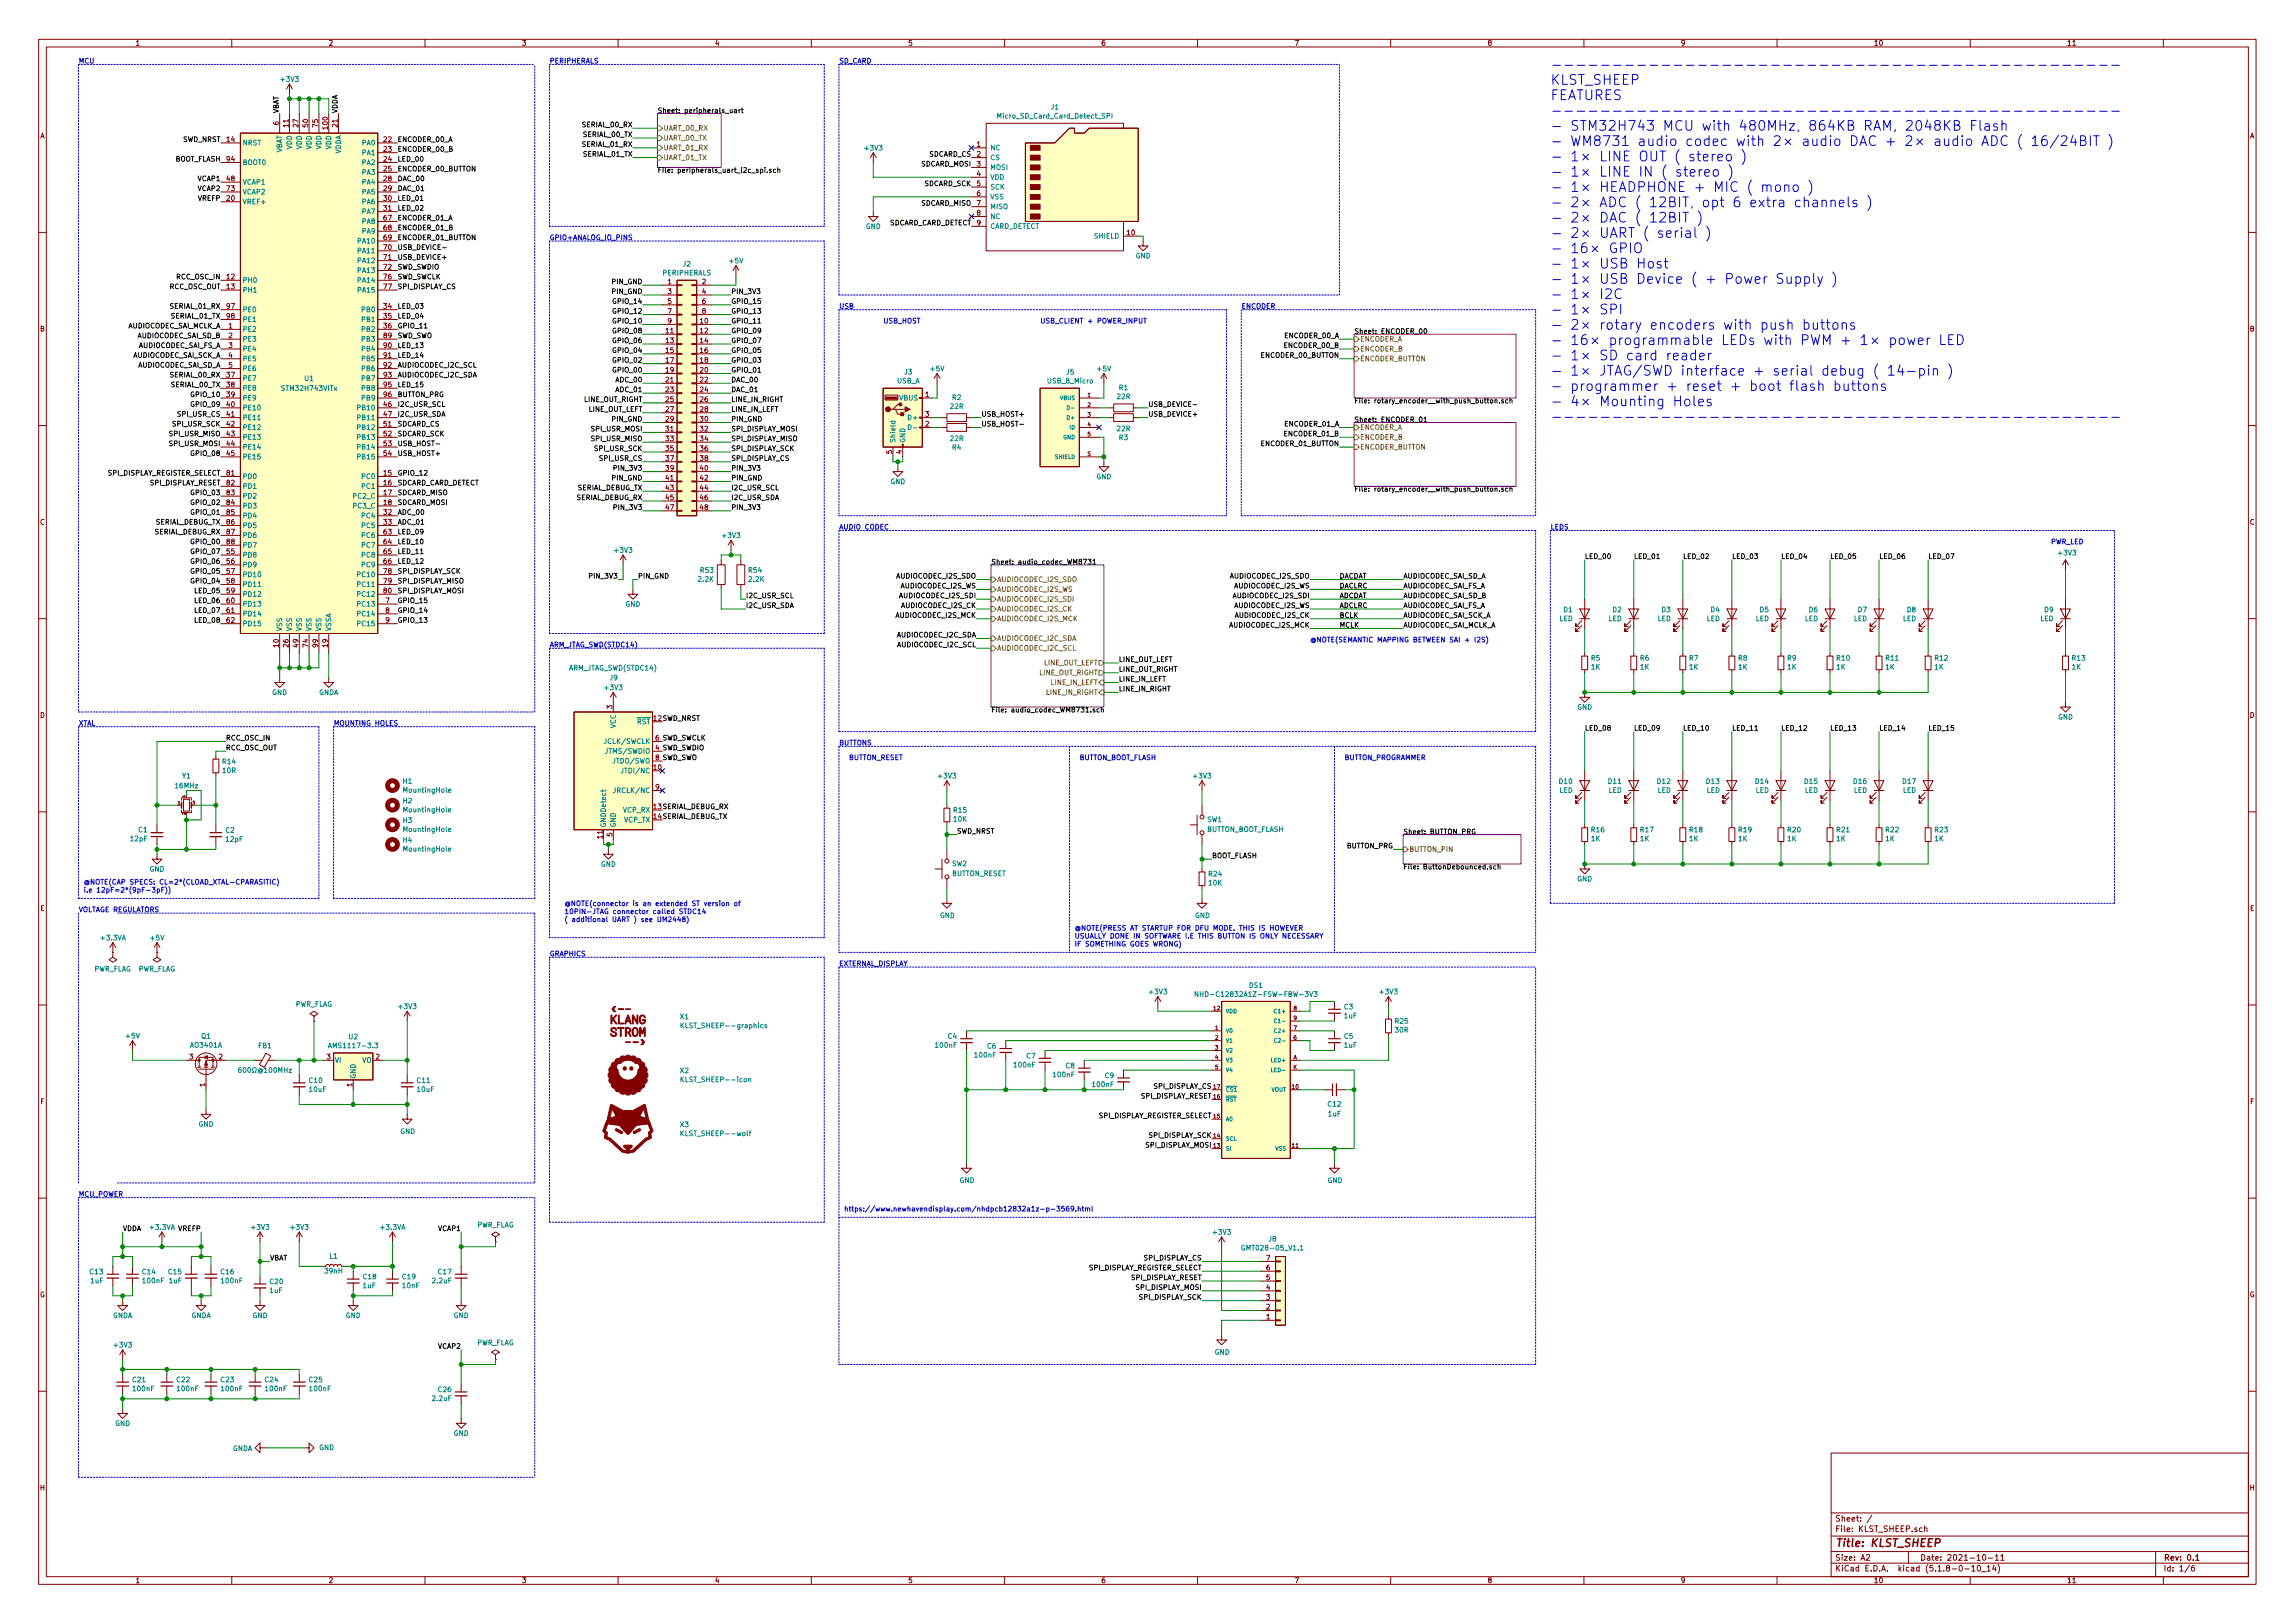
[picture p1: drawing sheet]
<svg xmlns="http://www.w3.org/2000/svg" width="594mm" height="420mm" viewBox="0 0 594 420" stroke-linecap="round" stroke-linejoin="round" font-family="sans-serif">
<defs><g id="words">
<g font-size="3.5" fill="#0000c2">
<text x="401.3" y="22">KLST_SHEEP</text>
<text x="401.3" y="25.9">FEATURES</text>
<text x="401.3" y="33.8">- STM32H743 MCU with 480MHz, 864KB RAM, 2048KB Flash</text>
<text x="401.3" y="37.8">- WM8731 audio codec with 2× audio DAC + 2× audio ADC ( 16/24BIT )</text>
<text x="401.3" y="41.8">- 1× LINE OUT ( stereo )</text>
<text x="401.3" y="45.7">- 1× LINE IN ( stereo )</text>
<text x="401.3" y="49.7">- 1× HEADPHONE + MIC ( mono )</text>
<text x="401.3" y="53.7">- 2× ADC ( 12BIT, opt 6 extra channels )</text>
<text x="401.3" y="57.6">- 2× DAC ( 12BIT )</text>
<text x="401.3" y="61.6">- 2× UART ( serial )</text>
<text x="401.3" y="65.5">- 16× GPIO</text>
<text x="401.3" y="69.5">- 1× USB Host</text>
<text x="401.3" y="73.5">- 1× USB Device ( + Power Supply )</text>
<text x="401.3" y="77.4">- 1× I2C</text>
<text x="401.3" y="81.4">- 1× SPI</text>
<text x="401.3" y="85.4">- 2× rotary encoders with push buttons</text>
<text x="401.3" y="89.3">- 16× programmable LEDs with PWM + 1× power LED</text>
<text x="401.3" y="93.3">- 1× SD card reader</text>
<text x="401.3" y="97.2">- 1× JTAG/SWD interface + serial debug ( 14-pin )</text>
<text x="401.3" y="101.2">- programmer + reset + boot flash buttons</text>
<text x="401.3" y="105.2">- 4× Mounting Holes</text>
</g>
<text font-size="2.8" fill="#840000" x="475" y="400.4">Title: KLST_SHEEP</text>
<g font-size="2.1" fill="#840000">
<text x="475" y="393.9">Sheet: /</text>
<text x="475" y="396.6">File: KLST_SHEEP.sch</text>
<text x="475" y="406.8">KiCad E.D.A. kicad (5.1.8-0-10_14)</text>
<text x="475" y="404">Size: A2</text>
<text x="497" y="404">Date: 2021-10-11</text>
<text x="560" y="404">Rev: 0.1</text>
<text x="560" y="406.8">Id: 1/6</text>
</g>
<g font-size="1.8" fill="#840000">
<text x="35" y="11.8">1</text>
<text x="85" y="11.8">2</text>
<text x="135" y="11.8">3</text>
<text x="185" y="11.8">4</text>
<text x="235" y="11.8">5</text>
<text x="285" y="11.8">6</text>
<text x="335" y="11.8">7</text>
<text x="385" y="11.8">8</text>
<text x="435" y="11.8">9</text>
<text x="485" y="11.8">10</text>
<text x="535" y="11.8">11</text>
<text x="10.4" y="35.8">A</text>
<text x="72.1" y="32.4" transform="rotate(-90 72.1 32.4)">6</text>
<text x="74.7" y="32.9" transform="rotate(-90 74.7 32.9)">11</text>
<text x="77.2" y="32.9" transform="rotate(-90 77.2 32.9)">27</text>
<text x="79.8" y="32.9" transform="rotate(-90 79.8 32.9)">50</text>
<text x="82.3" y="32.9" transform="rotate(-90 82.3 32.9)">75</text>
<text x="84.8" y="33.4" transform="rotate(-90 84.8 33.4)">100</text>
<text x="87.4" y="32.9" transform="rotate(-90 87.4 32.9)">21</text>
<text x="582.4" y="35.8">A</text>
<text x="58.7" y="36.7">14</text>
<text x="58.7" y="41.8">94</text>
<text x="99.4" y="36.7">22</text>
<text x="99.4" y="39.3">23</text>
<text x="99.4" y="41.8">24</text>
<text x="252.9" y="38">1</text>
<text x="252.9" y="40.6">2</text>
<text x="58.7" y="46.9">48</text>
<text x="99.4" y="44.4">25</text>
<text x="99.4" y="46.9">28</text>
<text x="252.9" y="43.1">3</text>
<text x="252.9" y="45.6">4</text>
<text x="58.7" y="52">20</text>
<text x="58.7" y="49.4">73</text>
<text x="99.4" y="49.4">29</text>
<text x="99.4" y="52">30</text>
<text x="252.9" y="48.2">5</text>
<text x="252.9" y="50.7">6</text>
<text x="252.9" y="53.3">7</text>
<text x="99.4" y="54.5">31</text>
<text x="99.4" y="57.1">67</text>
<text x="99.4" y="59.6">68</text>
<text x="252.9" y="55.8">8</text>
<text x="252.9" y="58.3">9</text>
<text x="99.4" y="62.1">69</text>
<text x="99.4" y="64.7">70</text>
<text x="291.8" y="60.9">10</text>
<text x="99.4" y="67.2">71</text>
<text x="99.4" y="69.8">72</text>
<text x="58.7" y="72.3">12</text>
<text x="58.7" y="74.8">13</text>
<text x="99.4" y="72.3">76</text>
<text x="99.4" y="74.8">77</text>
<text x="172.9" y="73.6">1</text>
<text x="172.9" y="76.1">3</text>
<text x="181.8" y="73.6">2</text>
<text x="181.8" y="76.1">4</text>
<text x="58.7" y="79.9">97</text>
<text x="58.7" y="82.5">98</text>
<text x="99.4" y="79.9">34</text>
<text x="99.4" y="82.5">35</text>
<text x="172.9" y="78.7">5</text>
<text x="172.9" y="81.2">7</text>
<text x="172.9" y="83.7">9</text>
<text x="181.3" y="83.7">10</text>
<text x="181.8" y="78.7">6</text>
<text x="181.8" y="81.2">8</text>
<text x="10.4" y="85.8">B</text>
<text x="59.2" y="85">1</text>
<text x="59.2" y="87.5">2</text>
<text x="99.4" y="85">36</text>
<text x="99.4" y="87.5">89</text>
<text x="172.4" y="86.3">11</text>
<text x="172.4" y="88.8">13</text>
<text x="181.3" y="86.3">12</text>
<text x="181.3" y="88.8">14</text>
<text x="582.4" y="85.8">B</text>
<text x="59.2" y="90.1">3</text>
<text x="59.2" y="92.6">4</text>
<text x="59.2" y="95.2">5</text>
<text x="99.4" y="90.1">90</text>
<text x="99.4" y="92.6">91</text>
<text x="99.4" y="95.2">92</text>
<text x="172.4" y="91.4">15</text>
<text x="172.4" y="93.9">17</text>
<text x="181.3" y="91.4">16</text>
<text x="181.3" y="93.9">18</text>
<text x="58.7" y="97.7">37</text>
<text x="58.7" y="100.2">38</text>
<text x="99.4" y="97.7">93</text>
<text x="99.4" y="100.2">95</text>
<text x="172.4" y="96.4">19</text>
<text x="172.4" y="99">21</text>
<text x="172.4" y="101.5">23</text>
<text x="181.3" y="96.4">20</text>
<text x="181.3" y="99">22</text>
<text x="181.3" y="101.5">24</text>
<text x="58.7" y="102.8">39</text>
<text x="58.7" y="105.3">40</text>
<text x="58.7" y="107.9">41</text>
<text x="99.4" y="105.3">46</text>
<text x="99.4" y="107.9">47</text>
<text x="99.4" y="102.8">96</text>
<text x="172.4" y="104.1">25</text>
<text x="172.4" y="106.6">27</text>
<text x="181.3" y="104.1">26</text>
<text x="181.3" y="106.6">28</text>
<text x="239.5" y="102.8">1</text>
<text x="239.5" y="107.9">3</text>
<text x="58.7" y="110.4">42</text>
<text x="58.7" y="112.9">43</text>
<text x="99.4" y="110.4">51</text>
<text x="99.4" y="112.9">52</text>
<text x="172.4" y="109.1">29</text>
<text x="172.4" y="111.7">31</text>
<text x="181.3" y="109.1">30</text>
<text x="181.3" y="111.7">32</text>
<text x="239.5" y="110.4">2</text>
<text x="58.7" y="115.5">44</text>
<text x="58.7" y="118">45</text>
<text x="99.4" y="115.5">53</text>
<text x="99.4" y="118">54</text>
<text x="172.4" y="114.2">33</text>
<text x="172.4" y="116.8">35</text>
<text x="172.4" y="119.3">37</text>
<text x="181.3" y="114.2">34</text>
<text x="181.3" y="116.8">36</text>
<text x="181.3" y="119.3">38</text>
<text x="230.9" y="117.5" transform="rotate(-90 230.9 117.5)">5</text>
<text x="233.4" y="117.5" transform="rotate(-90 233.4 117.5)">4</text>
<text x="58.7" y="123.1">81</text>
<text x="58.7" y="125.6">82</text>
<text x="99.4" y="123.1">15</text>
<text x="99.4" y="125.6">16</text>
<text x="172.4" y="121.8">39</text>
<text x="172.4" y="124.4">41</text>
<text x="181.3" y="121.8">40</text>
<text x="181.3" y="124.4">42</text>
<text x="58.7" y="128.2">83</text>
<text x="58.7" y="130.7">84</text>
<text x="99.4" y="128.2">17</text>
<text x="99.4" y="130.7">18</text>
<text x="172.4" y="126.9">43</text>
<text x="172.4" y="129.5">45</text>
<text x="172.4" y="132">47</text>
<text x="181.3" y="126.9">44</text>
<text x="181.3" y="129.5">46</text>
<text x="181.3" y="132">48</text>
<text x="10.4" y="135.8">C</text>
<text x="58.7" y="133.3">85</text>
<text x="58.7" y="135.8">86</text>
<text x="99.4" y="133.3">32</text>
<text x="99.4" y="135.8">33</text>
<text x="582.4" y="135.8">C</text>
<text x="58.7" y="143.4">55</text>
<text x="58.7" y="138.3">87</text>
<text x="58.7" y="140.9">88</text>
<text x="99.4" y="138.3">63</text>
<text x="99.4" y="140.9">64</text>
<text x="99.4" y="143.4">65</text>
<text x="58.7" y="146">56</text>
<text x="58.7" y="148.5">57</text>
<text x="99.4" y="146">66</text>
<text x="99.4" y="148.5">78</text>
<text x="58.7" y="151">58</text>
<text x="58.7" y="153.6">59</text>
<text x="99.4" y="151">79</text>
<text x="99.4" y="153.6">80</text>
<text x="58.7" y="156.1">60</text>
<text x="58.7" y="158.7">61</text>
<text x="58.7" y="161.2">62</text>
<text x="99.8" y="156.1">7</text>
<text x="99.8" y="158.7">8</text>
<text x="99.8" y="161.2">9</text>
<text x="72.1" y="167.5" transform="rotate(-90 72.1 167.5)">10</text>
<text x="74.7" y="167.5" transform="rotate(-90 74.7 167.5)">26</text>
<text x="77.2" y="167.5" transform="rotate(-90 77.2 167.5)">49</text>
<text x="79.8" y="167.5" transform="rotate(-90 79.8 167.5)">74</text>
<text x="82.3" y="167.5" transform="rotate(-90 82.3 167.5)">99</text>
<text x="84.8" y="167.5" transform="rotate(-90 84.8 167.5)">19</text>
<text x="10.4" y="185.8">D</text>
<text x="158.5" y="183.5" transform="rotate(-90 158.5 183.5)">3</text>
<text x="582.4" y="185.8">D</text>
<text x="169.2" y="199.3">10</text>
<text x="169.7" y="204.4">9</text>
<text x="156" y="217" transform="rotate(-90 156 217)">11</text>
<text x="158.5" y="216.6" transform="rotate(-90 158.5 216.6)">5</text>
<text x="10.4" y="235.8">E</text>
<text x="582.4" y="235.8">E</text>
<text x="49" y="274.2">3</text>
<text x="56.7" y="274.2">2</text>
<text x="84.6" y="274.2">3</text>
<text x="97.3" y="274.2">2</text>
<text x="53.1" y="281.3" transform="rotate(-90 53.1 281.3)">1</text>
<text x="91.2" y="281.3" transform="rotate(-90 91.2 281.3)">1</text>
<text x="10.5" y="285.8">F</text>
<text x="582.5" y="285.8">F</text>
<text x="327.8" y="328.8">6</text>
<text x="327.8" y="326.3">7</text>
<text x="10.3" y="335.8">G</text>
<text x="327.8" y="333.9">4</text>
<text x="327.8" y="331.4">5</text>
<text x="582.3" y="335.8">G</text>
<text x="327.8" y="341.5">1</text>
<text x="327.8" y="339">2</text>
<text x="327.8" y="336.5">3</text>
<text x="10.4" y="385.8">H</text>
<text x="582.4" y="385.8">H</text>
<text x="35" y="409.8">1</text>
<text x="85" y="409.8">2</text>
<text x="135" y="409.8">3</text>
<text x="185" y="409.8">4</text>
<text x="235" y="409.8">5</text>
<text x="285" y="409.8">6</text>
<text x="335" y="409.8">7</text>
<text x="385" y="409.8">8</text>
<text x="435" y="409.8">9</text>
<text x="485" y="409.8">10</text>
<text x="535" y="409.8">11</text>
</g>
<g font-size="1.8" fill="#0000c2">
<text x="20.3" y="16.4">MCU</text>
<text x="142.2" y="16.4">PERIPHERALS</text>
<text x="217.2" y="16.4">SD_CARD</text>
<text x="142.2" y="62.1">GPIO+ANALOG_IO_PINS</text>
<text x="217.2" y="79.9">USB</text>
<text x="228.6" y="83.7">USB_HOST</text>
<text x="269.2" y="83.7">USB_CLIENT + POWER_INPUT</text>
<text x="321.3" y="79.9">ENCODER</text>
<text x="217.2" y="137.1">AUDIO CODEC</text>
<text x="401.3" y="137.1">LEDS</text>
<text x="530.9" y="140.9">PWR_LED</text>
<text x="142.2" y="167.6">ARM_JTAG_SWD(STDC14)</text>
<text x="339.1" y="166.3">@NOTE(SEMANTIC MAPPING BETWEEN SAI + I2S)</text>
<text x="20.3" y="187.9">XTAL</text>
<text x="86.4" y="187.9">MOUNTING HOLES</text>
<text x="217.2" y="193">BUTTONS</text>
<text x="219.7" y="196.8">BUTTON_RESET</text>
<text x="279.4" y="196.8">BUTTON_BOOT_FLASH</text>
<text x="348" y="196.8">BUTTON_PROGRAMMER</text>
<text x="21.6" y="229">@NOTE(CAP SPECS: CL=2*(CLOAD_XTAL-CPARASITIC)</text>
<text x="21.6" y="231.1">i.e 12pF=2*(9pF-3pF))</text>
<text x="20.3" y="236.1">VOLTAGE REGULATORS</text>
<text x="146" y="234.6">@NOTE(connector is an extended ST version of</text>
<text x="146" y="236.6">10PIN-JTAG connector called STDC14</text>
<text x="146" y="238.7">( additional UART ) see UM2448)</text>
<text x="278.1" y="240.9">@NOTE(PRESS AT STARTUP FOR DFU MODE. THIS IS HOWEVER</text>
<text x="278.1" y="243">USUALLY DONE IN SOFTWARE I.E THIS BUTTON IS ONLY NECESSARY</text>
<text x="278.1" y="245">IF SOMETHING GOES WRONG)</text>
<text x="142.2" y="247.6">GRAPHICS</text>
<text x="217.2" y="250.1">EXTERNAL_DISPLAY</text>
<text x="20.3" y="309.8">MCU_POWER</text>
<text x="218.4" y="313.6">https://www.newhavendisplay.com/nhdpcb12832a1z-p-3569.html</text>
</g>
<g font-size="1.8" fill="#008484">
<text x="72.8" y="21.2">+3V3</text>
<text x="272.1" y="28.4">J1</text>
<text x="258.9" y="30.7">Micro_SD_Card_Card_Detect_SPI</text>
<text x="62.7" y="37.6">NRST</text>
<text x="73" y="39.8" transform="rotate(-90 73 39.8)">VBAT</text>
<text x="75.6" y="38.7" transform="rotate(-90 75.6 38.7)">VDD</text>
<text x="78.1" y="38.7" transform="rotate(-90 78.1 38.7)">VDD</text>
<text x="80.6" y="38.7" transform="rotate(-90 80.6 38.7)">VDD</text>
<text x="83.2" y="38.7" transform="rotate(-90 83.2 38.7)">VDD</text>
<text x="85.7" y="38.7" transform="rotate(-90 85.7 38.7)">VDD</text>
<text x="88.3" y="40" transform="rotate(-90 88.3 40)">VDDA</text>
<text x="93.9" y="37.6">PA0</text>
<text x="93.9" y="40.2">PA1</text>
<text x="224" y="39">+3V3</text>
<text x="256.3" y="38.9">NC</text>
<text x="256.3" y="41.4">CS</text>
<text x="62.7" y="47.8">VCAP1</text>
<text x="62.7" y="42.7">BOOT0</text>
<text x="93.9" y="42.7">PA2</text>
<text x="93.9" y="45.3">PA3</text>
<text x="93.9" y="47.8">PA4</text>
<text x="256.3" y="44">MOSI</text>
<text x="256.3" y="46.5">VDD</text>
<text x="62.7" y="52.9">VREF+</text>
<text x="62.7" y="50.3">VCAP2</text>
<text x="93.9" y="50.3">PA5</text>
<text x="93.9" y="52.9">PA6</text>
<text x="256.3" y="49.1">SCK</text>
<text x="256.3" y="51.6">VSS</text>
<text x="93.9" y="55.4">PA7</text>
<text x="93.9" y="58">PA8</text>
<text x="224.1" y="59.3">GND</text>
<text x="256.3" y="54.1">MISO</text>
<text x="256.3" y="56.7">NC</text>
<text x="256.3" y="59.2">CARD_DETECT</text>
<text x="92.9" y="63">PA10</text>
<text x="92.9" y="65.6">PA11</text>
<text x="93.9" y="60.5">PA9</text>
<text x="283.3" y="61.8">SHIELD</text>
<text x="92.9" y="68.1">PA12</text>
<text x="92.9" y="70.7">PA13</text>
<text x="171.5" y="71.3">PERIPHERALS</text>
<text x="176.8" y="69">J2</text>
<text x="188.9" y="68.2">+5V</text>
<text x="294" y="66.9">GND</text>
<text x="62.7" y="73.2">PH0</text>
<text x="62.7" y="75.7">PH1</text>
<text x="92.9" y="73.2">PA14</text>
<text x="92.9" y="75.7">PA15</text>
<text x="62.7" y="80.8">PE0</text>
<text x="62.7" y="83.4">PE1</text>
<text x="93.9" y="80.8">PB0</text>
<text x="93.9" y="83.4">PB1</text>
<text x="62.7" y="85.9">PE2</text>
<text x="62.7" y="88.4">PE3</text>
<text x="93.9" y="85.9">PB2</text>
<text x="93.9" y="88.4">PB3</text>
<text x="62.7" y="91">PE4</text>
<text x="62.7" y="93.5">PE5</text>
<text x="93.9" y="91">PB4</text>
<text x="93.9" y="93.5">PB5</text>
<text x="62.7" y="98.6">PE7</text>
<text x="62.7" y="101.1">PE8</text>
<text x="62.7" y="96.1">PE6</text>
<text x="73.2" y="101.2">STM32H743VITx</text>
<text x="78.9" y="98.6">U1</text>
<text x="93.9" y="96.1">PB6</text>
<text x="93.9" y="98.6">PB7</text>
<text x="93.9" y="101.1">PB8</text>
<text x="232.1" y="99.3">USB_A</text>
<text x="234.2" y="96.9">J3</text>
<text x="241" y="96.1">+5V</text>
<text x="271.2" y="99.3">USB_B_Micro</text>
<text x="276.1" y="96.9">J5</text>
<text x="284.1" y="96.1">+5V</text>
<text x="289.7" y="101">R1</text>
<text x="62.7" y="103.7">PE9</text>
<text x="62.7" y="106.2">PE10</text>
<text x="92.9" y="106.2">PB10</text>
<text x="93.9" y="103.7">PB9</text>
<text x="232.8" y="103.7">VBUS</text>
<text x="246" y="105.9">22R</text>
<text x="246.5" y="103.5">R2</text>
<text x="289.2" y="103.3">22R</text>
<text x="62.7" y="108.8">PE11</text>
<text x="62.7" y="111.3">PE12</text>
<text x="62.7" y="113.8">PE13</text>
<text x="92.9" y="108.8">PB11</text>
<text x="92.9" y="111.3">PB12</text>
<text x="92.9" y="113.8">PB13</text>
<text x="235.4" y="108.8">D+</text>
<text x="289.2" y="111.6">22R</text>
<text x="289.7" y="113.9">R3</text>
<text x="62.7" y="116.4">PE14</text>
<text x="62.7" y="118.9">PE15</text>
<text x="92.9" y="116.4">PB14</text>
<text x="92.9" y="118.9">PB15</text>
<text x="231.8" y="114.7" transform="rotate(-90 231.8 114.7)">Shield</text>
<text x="234.3" y="114.7" transform="rotate(-90 234.3 114.7)">GND</text>
<text x="246" y="114.2">22R</text>
<text x="246.5" y="116.5">R4</text>
<text x="62.7" y="124">PD0</text>
<text x="93.9" y="124">PC0</text>
<text x="230.5" y="125.3">GND</text>
<text x="283.8" y="124">GND</text>
<text x="62.7" y="126.5">PD1</text>
<text x="62.7" y="129.1">PD2</text>
<text x="62.7" y="131.6">PD3</text>
<text x="91.6" y="129.1">PC2_C</text>
<text x="91.6" y="131.6">PC3_C</text>
<text x="93.9" y="126.5">PC1</text>
<text x="62.7" y="134.2">PD4</text>
<text x="62.7" y="136.7">PD5</text>
<text x="93.9" y="134.2">PC4</text>
<text x="93.9" y="136.7">PC5</text>
<text x="62.7" y="139.2">PD6</text>
<text x="62.7" y="141.8">PD7</text>
<text x="93.9" y="139.2">PC6</text>
<text x="93.9" y="141.8">PC7</text>
<text x="159.2" y="143.1">+3V3</text>
<text x="187.1" y="139.3">+3V3</text>
<text x="533" y="143.8">+3V3</text>
<text x="62.7" y="144.3">PD8</text>
<text x="62.7" y="146.9">PD9</text>
<text x="62.7" y="149.4">PD10</text>
<text x="92.9" y="149.4">PC10</text>
<text x="93.9" y="144.3">PC8</text>
<text x="93.9" y="146.9">PC9</text>
<text x="181.4" y="148.3">R53</text>
<text x="193.8" y="148.3">R54</text>
<text x="62.7" y="151.9">PD11</text>
<text x="62.7" y="154.5">PD12</text>
<text x="92.9" y="151.9">PC11</text>
<text x="92.9" y="154.5">PC12</text>
<text x="180.8" y="150.6">2.2K</text>
<text x="193.9" y="150.6">2.2K</text>
<text x="62.7" y="157">PD13</text>
<text x="62.7" y="159.6">PD14</text>
<text x="92.9" y="157">PC13</text>
<text x="92.9" y="159.6">PC14</text>
<text x="161.9" y="157.1">GND</text>
<text x="403.7" y="160.8">LED</text>
<text x="404.8" y="158.5">D1</text>
<text x="416.4" y="160.8">LED</text>
<text x="417.5" y="158.5">D2</text>
<text x="429.1" y="160.8">LED</text>
<text x="430.2" y="158.5">D3</text>
<text x="441.8" y="160.8">LED</text>
<text x="442.9" y="158.5">D4</text>
<text x="454.5" y="160.8">LED</text>
<text x="455.6" y="158.5">D5</text>
<text x="467.2" y="160.8">LED</text>
<text x="468.3" y="158.5">D6</text>
<text x="479.9" y="160.8">LED</text>
<text x="481" y="158.5">D7</text>
<text x="492.6" y="160.8">LED</text>
<text x="493.7" y="158.5">D8</text>
<text x="528.1" y="160.8">LED</text>
<text x="529.2" y="158.5">D9</text>
<text x="62.7" y="162.1">PD15</text>
<text x="73" y="163.5" transform="rotate(-90 73 163.5)">VSS</text>
<text x="75.6" y="163.5" transform="rotate(-90 75.6 163.5)">VSS</text>
<text x="78.1" y="163.5" transform="rotate(-90 78.1 163.5)">VSS</text>
<text x="80.6" y="163.5" transform="rotate(-90 80.6 163.5)">VSS</text>
<text x="83.2" y="163.5" transform="rotate(-90 83.2 163.5)">VSS</text>
<text x="85.7" y="163.5" transform="rotate(-90 85.7 163.5)">VSSA</text>
<text x="92.9" y="162.1">PC15</text>
<text x="147.3" y="173.6">ARM_JTAG_SWD(STDC14)</text>
<text x="411.9" y="171">R5</text>
<text x="411.9" y="173.3">1K</text>
<text x="424.6" y="171">R6</text>
<text x="424.6" y="173.3">1K</text>
<text x="437.3" y="171">R7</text>
<text x="437.3" y="173.3">1K</text>
<text x="450" y="171">R8</text>
<text x="450" y="173.3">1K</text>
<text x="462.7" y="171">R9</text>
<text x="462.7" y="173.3">1K</text>
<text x="475.4" y="173.3">1K</text>
<text x="475.5" y="171">R10</text>
<text x="488.1" y="173.3">1K</text>
<text x="488.2" y="171">R11</text>
<text x="500.8" y="173.3">1K</text>
<text x="500.9" y="171">R12</text>
<text x="536.4" y="173.3">1K</text>
<text x="536.4" y="171">R13</text>
<text x="70.4" y="179.9">GND</text>
<text x="82.5" y="179.9">GNDA</text>
<text x="156.7" y="178.7">+3V3</text>
<text x="157.9" y="176.1">J9</text>
<text x="408.3" y="183.7">GND</text>
<text x="159.4" y="188.6" transform="rotate(-90 159.4 188.6)">VCC</text>
<text x="164.9" y="187.5">RST</text>
<text x="532.7" y="186.3">GND</text>
<text x="57.7" y="197.8">R14</text>
<text x="156.8" y="192.6">JCLK/SWCLK</text>
<text x="157.2" y="195.1">JTMS/SWDIO</text>
<text x="159" y="197.7">JTDO/SWO</text>
<text x="47.2" y="201.5">Y1</text>
<text x="57.7" y="200.1">10R</text>
<text x="104.4" y="202.9">H1</text>
<text x="161.5" y="200.2">JTDI/NC</text>
<text x="243" y="201.5">+3V3</text>
<text x="309.1" y="201.5">+3V3</text>
<text x="403.7" y="202.9">D10</text>
<text x="416.4" y="202.9">D11</text>
<text x="429.1" y="202.9">D12</text>
<text x="441.8" y="202.9">D13</text>
<text x="454.5" y="202.9">D14</text>
<text x="467.2" y="202.9">D15</text>
<text x="479.9" y="202.9">D16</text>
<text x="492.6" y="202.9">D17</text>
<text x="45.5" y="204.1">16MHz</text>
<text x="104.4" y="208">H2</text>
<text x="104.7" y="205.2">MountingHole</text>
<text x="159.5" y="205.3">JRCLK/NC</text>
<text x="403.7" y="205.2">LED</text>
<text x="416.4" y="205.2">LED</text>
<text x="429.1" y="205.2">LED</text>
<text x="441.8" y="205.2">LED</text>
<text x="454.5" y="205.2">LED</text>
<text x="467.2" y="205.2">LED</text>
<text x="479.9" y="205.2">LED</text>
<text x="492.6" y="205.2">LED</text>
<text x="35.9" y="215.5">C1</text>
<text x="58.4" y="215.6">C2</text>
<text x="104.4" y="213">H3</text>
<text x="104.7" y="210.3">MountingHole</text>
<text x="104.7" y="215.4">MountingHole</text>
<text x="156.8" y="214.3" transform="rotate(-90 156.8 214.3)">GNDDetect</text>
<text x="159.4" y="214.3" transform="rotate(-90 159.4 214.3)">GND</text>
<text x="161.3" y="210.4">VCP_RX</text>
<text x="161.5" y="212.9">VCP_TX</text>
<text x="246.9" y="210.4">R15</text>
<text x="246.9" y="212.7">10K</text>
<text x="312.2" y="215.4">BUTTON_BOOT_FLASH</text>
<text x="312.5" y="212.8">SW1</text>
<text x="412" y="215.5">R16</text>
<text x="424.7" y="215.5">R17</text>
<text x="437.4" y="215.5">R18</text>
<text x="450.1" y="215.5">R19</text>
<text x="462.8" y="215.5">R20</text>
<text x="475.5" y="215.5">R21</text>
<text x="488.2" y="215.5">R22</text>
<text x="500.9" y="215.5">R23</text>
<text x="33.8" y="217.8">12pF</text>
<text x="58.5" y="217.9">12pF</text>
<text x="104.4" y="218.1">H4</text>
<text x="104.7" y="220.4">MountingHole</text>
<text x="411.9" y="217.8">1K</text>
<text x="424.6" y="217.8">1K</text>
<text x="437.3" y="217.8">1K</text>
<text x="450" y="217.8">1K</text>
<text x="462.7" y="217.8">1K</text>
<text x="475.4" y="217.8">1K</text>
<text x="488.1" y="217.8">1K</text>
<text x="500.8" y="217.8">1K</text>
<text x="38.7" y="225.6">GND</text>
<text x="155.5" y="224.4">GND</text>
<text x="246.3" y="226.8">BUTTON_RESET</text>
<text x="246.5" y="224.2">SW2</text>
<text x="312.9" y="226.9">R24</text>
<text x="312.9" y="229.2">10K</text>
<text x="408.3" y="228.2">GND</text>
<text x="243.3" y="237.7">GND</text>
<text x="309.3" y="237.7">GND</text>
<text x="26.2" y="243.4">+3.3VA</text>
<text x="39" y="243.4">+5V</text>
<text x="24.2" y="251.5">PWR_FLAG</text>
<text x="35.7" y="251.5">PWR_FLAG</text>
<text x="297.6" y="257.4">+3V3</text>
<text x="323.4" y="255.7">DS1</text>
<text x="357.3" y="257.4">+3V3</text>
<text x="76.3" y="260.6">PWR_FLAG</text>
<text x="103.3" y="261.2">+3V3</text>
<text x="176.1" y="263.8">X1</text>
<text x="311.7" y="258.1">NHD-C12832A1Z-FSW-FBW-3V3</text>
<text x="348" y="261.3">C3</text>
<text x="348" y="263.6">1uF</text>
<text x="32.7" y="268.8">+5V</text>
<text x="52.2" y="268.9">Q1</text>
<text x="90.3" y="269">U2</text>
<text x="177.3" y="266.2">KLST_SHEEP--graphics</text>
<text x="245.4" y="268.9">C4</text>
<text x="348" y="268.9">C5</text>
<text x="361.2" y="265">R25</text>
<text x="361.2" y="267.3">30R</text>
<text x="49.4" y="271.2">AO3401A</text>
<text x="66.9" y="271.4">FB1</text>
<text x="86" y="271.3">AMS1117-3.3</text>
<text x="86.6" y="275.1">VI</text>
<text x="93.7" y="275.1">VO</text>
<text x="242.3" y="271.2">100nF</text>
<text x="252.5" y="273.8">100nF</text>
<text x="255.6" y="271.5">C6</text>
<text x="265.7" y="274">C7</text>
<text x="348" y="271.2">1uF</text>
<text x="63" y="277.7">600@100MHz</text>
<text x="80.1" y="280.4">C10</text>
<text x="92.1" y="279.3" transform="rotate(-90 92.1 279.3)">GND</text>
<text x="108" y="280.4">C11</text>
<text x="176.1" y="277.8">X2</text>
<text x="177.1" y="280.1">KLST_SHEEP--icon</text>
<text x="262.6" y="276.3">100nF</text>
<text x="272.8" y="278.9">100nF</text>
<text x="275.9" y="276.5">C8</text>
<text x="282.9" y="281.4">100nF</text>
<text x="286.1" y="279.1">C9</text>
<text x="80.1" y="282.7">10uF</text>
<text x="108.1" y="282.7">10uF</text>
<text x="343.8" y="286.5">C12</text>
<text x="51.4" y="291.7">GND</text>
<text x="103.6" y="293.5">GND</text>
<text x="176.1" y="291.8">X3</text>
<text x="343.9" y="289">1uF</text>
<text x="177.1" y="294.1">KLST_SHEEP--wolf</text>
<text x="248.4" y="306.2">GND</text>
<text x="343.6" y="306.2">GND</text>
<text x="123.3" y="317.8">PWR_FLAG</text>
<text x="38.9" y="318.4">+3.3VA</text>
<text x="65.2" y="318.4">+3V3</text>
<text x="75.4" y="318.4">+3V3</text>
<text x="98.6" y="318.4">+3.3VA</text>
<text x="314.1" y="319.6">+3V3</text>
<text x="322.4" y="323.7">GMT028-05_V1.1</text>
<text x="328.4" y="321.4">J8</text>
<text x="23.3" y="329.9">C13</text>
<text x="36.9" y="329.9">C14</text>
<text x="43.6" y="329.9">C15</text>
<text x="57.2" y="329.9">C16</text>
<text x="84.2" y="329.7">39nH</text>
<text x="85.3" y="325.8">L1</text>
<text x="113.5" y="329.9">C17</text>
<text x="23.5" y="332.2">1uF</text>
<text x="37.1" y="332.2">100nF</text>
<text x="43.8" y="332.2">1uF</text>
<text x="57.4" y="332.2">100nF</text>
<text x="69.9" y="334.7">1uF</text>
<text x="69.9" y="332.4">C20</text>
<text x="94" y="333.5">1uF</text>
<text x="94.1" y="331.2">C18</text>
<text x="104.2" y="331.2">C19</text>
<text x="104.3" y="333.5">10nF</text>
<text x="112" y="332.2">2.2uF</text>
<text x="29.2" y="341.2">GNDA</text>
<text x="49.5" y="341.2">GNDA</text>
<text x="65.4" y="341.2">GND</text>
<text x="89.5" y="341.2">GND</text>
<text x="117.4" y="341.2">GND</text>
<text x="29.7" y="348.8">+3V3</text>
<text x="123.3" y="348.3">PWR_FLAG</text>
<text x="314.4" y="350.7">GND</text>
<text x="34.4" y="357.8">C21</text>
<text x="45.8" y="357.8">C22</text>
<text x="57.2" y="357.8">C23</text>
<text x="68.7" y="357.8">C24</text>
<text x="80.1" y="357.8">C25</text>
<text x="34.5" y="360.1">100nF</text>
<text x="46" y="360.1">100nF</text>
<text x="57.4" y="360.1">100nF</text>
<text x="68.8" y="360.1">100nF</text>
<text x="80.3" y="360.1">100nF</text>
<text x="112" y="362.7">2.2uF</text>
<text x="113.5" y="360.4">C26</text>
<text x="29.8" y="369.2">GND</text>
<text x="117.4" y="371.7">GND</text>
<text x="60.2" y="375.6">GNDA</text>
<text x="82.6" y="375.4">GND</text>
</g>
<g font-size="1.8">
<text x="72.1" y="29.4" transform="rotate(-90 72.1 29.4)">VBAT</text>
<text x="87.4" y="29.4" transform="rotate(-90 87.4 29.4)">VDDA</text>
<text x="170.2" y="29.3">Sheet: peripherals_uart</text>
<text x="151" y="32.9">SERIAL_00_RX</text>
<text x="151.2" y="35.5">SERIAL_00_TX</text>
<text x="45.2" y="41.8">BOOT_FLASH</text>
<text x="47.2" y="36.7">SWD_NRST</text>
<text x="102.9" y="41.8">LED_00</text>
<text x="102.9" y="39.3">ENCODER_00_B</text>
<text x="102.9" y="36.7">ENCODER_00_A</text>
<text x="151" y="38">SERIAL_01_RX</text>
<text x="151.2" y="40.6">SERIAL_01_TX</text>
<text x="240.5" y="40.6">SDCARD_CS</text>
<text x="51.3" y="46.9">VCAP1</text>
<text x="102.9" y="46.9">DAC_00</text>
<text x="102.9" y="44.4">ENCODER_00_BUTTON</text>
<text x="170.2" y="44.7">File: peripherals_uart_i2c_spi.sch</text>
<text x="238.4" y="43.1">SDCARD_MOSI</text>
<text x="51.3" y="52">VREFP</text>
<text x="51.3" y="49.4">VCAP2</text>
<text x="102.9" y="49.4">DAC_01</text>
<text x="102.9" y="52">LED_01</text>
<text x="238.4" y="53.3">SDCARD_MISO</text>
<text x="239.2" y="48.2">SDCARD_SCK</text>
<text x="102.9" y="59.6">ENCODER_01_B</text>
<text x="102.9" y="54.5">LED_02</text>
<text x="102.9" y="57.1">ENCODER_01_A</text>
<text x="229.7" y="58.3">SDCARD_CARD_DETECT</text>
<text x="102.9" y="62.1">ENCODER_01_BUTTON</text>
<text x="102.9" y="64.7">USB_DEVICE-</text>
<text x="102.9" y="69.8">SWD_SWDIO</text>
<text x="102.9" y="67.2">USB_DEVICE+</text>
<text x="43.8" y="74.8">RCC_OSC_OUT</text>
<text x="45.7" y="72.3">RCC_OSC_IN</text>
<text x="102.9" y="74.8">SPI_DISPLAY_CS</text>
<text x="102.9" y="72.3">SWD_SWCLK</text>
<text x="158.5" y="73.6">PIN_GND</text>
<text x="158.5" y="76.1">PIN_GND</text>
<text x="189.2" y="76.1">PIN_3V3</text>
<text x="44.3" y="79.9">SERIAL_01_RX</text>
<text x="44.5" y="82.5">SERIAL_01_TX</text>
<text x="102.9" y="82.5">LED_04</text>
<text x="102.9" y="79.9">LED_03</text>
<text x="159" y="83.7">GPIO_10</text>
<text x="159" y="81.2">GPIO_12</text>
<text x="159" y="78.7">GPIO_14</text>
<text x="189.2" y="83.7">GPIO_11</text>
<text x="189.2" y="81.2">GPIO_13</text>
<text x="189.2" y="78.7">GPIO_15</text>
<text x="32.8" y="85">AUDIOCODEC_SAI_MCLK_A</text>
<text x="35.4" y="87.5">AUDIOCODEC_SAI_SD_B</text>
<text x="102.9" y="85">GPIO_11</text>
<text x="102.9" y="87.5">SWD_SWO</text>
<text x="159" y="88.8">GPIO_06</text>
<text x="159" y="86.3">GPIO_08</text>
<text x="189.2" y="88.8">GPIO_07</text>
<text x="189.2" y="86.3">GPIO_09</text>
<text x="332.7" y="87.5">ENCODER_00_A</text>
<text x="350.5" y="86.4">Sheet: ENCODER_00</text>
<text x="34.2" y="92.6">AUDIOCODEC_SAI_SCK_A</text>
<text x="35.4" y="95.2">AUDIOCODEC_SAI_SD_A</text>
<text x="35.6" y="90.1">AUDIOCODEC_SAI_FS_A</text>
<text x="102.9" y="95.2">AUDIOCODEC_I2C_SCL</text>
<text x="102.9" y="90.1">LED_13</text>
<text x="102.9" y="92.6">LED_14</text>
<text x="159" y="93.9">GPIO_02</text>
<text x="159" y="91.4">GPIO_04</text>
<text x="189.2" y="91.4">GPIO_05</text>
<text x="189.2" y="93.9">GPIO_03</text>
<text x="326.6" y="92.6">ENCODER_00_BUTTON</text>
<text x="332.7" y="90.1">ENCODER_00_B</text>
<text x="44.3" y="97.7">SERIAL_00_RX</text>
<text x="44.5" y="100.2">SERIAL_00_TX</text>
<text x="102.9" y="97.7">AUDIOCODEC_I2C_SDA</text>
<text x="102.9" y="100.2">LED_15</text>
<text x="159" y="96.4">GPIO_00</text>
<text x="159.6" y="99">ADC_00</text>
<text x="159.6" y="101.5">ADC_01</text>
<text x="189.2" y="96.4">GPIO_01</text>
<text x="189.2" y="99">DAC_00</text>
<text x="189.2" y="101.5">DAC_01</text>
<text x="46.2" y="107.9">SPI_USR_CS</text>
<text x="49.8" y="102.8">GPIO_10</text>
<text x="49.8" y="105.3">GPIO_09</text>
<text x="102.9" y="107.9">I2C_USR_SDA</text>
<text x="102.9" y="105.3">I2C_USR_SCL</text>
<text x="102.9" y="102.8">BUTTON_PRG</text>
<text x="151.1" y="104.1">LINE_OUT_RIGHT</text>
<text x="152.2" y="106.6">LINE_OUT_LEFT</text>
<text x="189.2" y="104.1">LINE_IN_RIGHT</text>
<text x="189.2" y="106.6">LINE_IN_LEFT</text>
<text x="254" y="107.9">USB_HOST+</text>
<text x="297.2" y="107.9">USB_DEVICE+</text>
<text x="297.2" y="105.3">USB_DEVICE-</text>
<text x="350.5" y="104.4">File: rotary_encoder__with_push_button.sch</text>
<text x="44.1" y="112.9">SPI_USR_MISO</text>
<text x="44.9" y="110.4">SPI_USR_SCK</text>
<text x="102.9" y="112.9">SDCARD_SCK</text>
<text x="102.9" y="110.4">SDCARD_CS</text>
<text x="153.3" y="111.7">SPI_USR_MOSI</text>
<text x="158.5" y="109.1">PIN_GND</text>
<text x="189.2" y="111.7">SPI_DISPLAY_MOSI</text>
<text x="189.2" y="109.1">PIN_GND</text>
<text x="254" y="110.4">USB_HOST-</text>
<text x="332.7" y="110.4">ENCODER_01_A</text>
<text x="332.7" y="112.9">ENCODER_01_B</text>
<text x="350.5" y="109.3">Sheet: ENCODER_01</text>
<text x="44.1" y="115.5">SPI_USR_MOSI</text>
<text x="49.8" y="118">GPIO_08</text>
<text x="102.9" y="115.5">USB_HOST-</text>
<text x="102.9" y="118">USB_HOST+</text>
<text x="153.3" y="114.2">SPI_USR_MISO</text>
<text x="154.1" y="116.8">SPI_USR_SCK</text>
<text x="155.4" y="119.3">SPI_USR_CS</text>
<text x="189.2" y="114.2">SPI_DISPLAY_MISO</text>
<text x="189.2" y="119.3">SPI_DISPLAY_CS</text>
<text x="189.2" y="116.8">SPI_DISPLAY_SCK</text>
<text x="326.6" y="115.5">ENCODER_01_BUTTON</text>
<text x="27.7" y="123.1">SPI_DISPLAY_REGISTER_SELECT</text>
<text x="38.8" y="125.6">SPI_DISPLAY_RESET</text>
<text x="102.9" y="123.1">GPIO_12</text>
<text x="102.9" y="125.6">SDCARD_CARD_DETECT</text>
<text x="158.5" y="124.4">PIN_GND</text>
<text x="159.3" y="121.8">PIN_3V3</text>
<text x="189.2" y="121.8">PIN_3V3</text>
<text x="189.2" y="124.4">PIN_GND</text>
<text x="49.8" y="128.2">GPIO_03</text>
<text x="49.8" y="130.7">GPIO_02</text>
<text x="102.9" y="128.2">SDCARD_MISO</text>
<text x="102.9" y="130.7">SDCARD_MOSI</text>
<text x="149.1" y="129.5">SERIAL_DEBUG_RX</text>
<text x="149.3" y="126.9">SERIAL_DEBUG_TX</text>
<text x="159.3" y="132">PIN_3V3</text>
<text x="189.2" y="126.9">I2C_USR_SCL</text>
<text x="189.2" y="129.5">I2C_USR_SDA</text>
<text x="189.2" y="132">PIN_3V3</text>
<text x="350.5" y="127.3">File: rotary_encoder__with_push_button.sch</text>
<text x="40.1" y="135.8">SERIAL_DEBUG_TX</text>
<text x="49.8" y="133.3">GPIO_01</text>
<text x="102.9" y="133.3">ADC_00</text>
<text x="102.9" y="135.8">ADC_01</text>
<text x="39.9" y="138.3">SERIAL_DEBUG_RX</text>
<text x="49.8" y="140.9">GPIO_00</text>
<text x="49.8" y="143.4">GPIO_07</text>
<text x="102.9" y="140.9">LED_10</text>
<text x="102.9" y="138.3">LED_09</text>
<text x="102.9" y="143.4">LED_11</text>
<text x="49.8" y="146">GPIO_06</text>
<text x="49.8" y="148.5">GPIO_05</text>
<text x="102.9" y="148.5">SPI_DISPLAY_SCK</text>
<text x="102.9" y="146">LED_12</text>
<text x="152.9" y="149.8">PIN_3V3</text>
<text x="165.1" y="149.8">PIN_GND</text>
<text x="232.2" y="149.8">AUDIOCODEC_I2S_SDO</text>
<text x="256.5" y="146.1">Sheet: audio_codec_WM8731</text>
<text x="318.5" y="149.8">AUDIOCODEC_I2S_SDO</text>
<text x="346.7" y="149.8">DACDAT</text>
<text x="363.2" y="149.8">AUDIOCODEC_SAI_SD_A</text>
<text x="410.2" y="144.7">LED_00</text>
<text x="422.9" y="144.7">LED_01</text>
<text x="435.6" y="144.7">LED_02</text>
<text x="448.3" y="144.7">LED_03</text>
<text x="461" y="144.7">LED_04</text>
<text x="473.7" y="144.7">LED_05</text>
<text x="486.4" y="144.7">LED_06</text>
<text x="499.1" y="144.7">LED_07</text>
<text x="49.8" y="151">GPIO_04</text>
<text x="50.7" y="153.6">LED_05</text>
<text x="102.9" y="153.6">SPI_DISPLAY_MOSI</text>
<text x="102.9" y="151">SPI_DISPLAY_MISO</text>
<text x="193" y="154.9">I2C_USR_SCL</text>
<text x="233.1" y="154.9">AUDIOCODEC_I2S_SDI</text>
<text x="233.2" y="152.3">AUDIOCODEC_I2S_WS</text>
<text x="319.4" y="154.9">AUDIOCODEC_I2S_SDI</text>
<text x="319.5" y="152.3">AUDIOCODEC_I2S_WS</text>
<text x="346.7" y="154.9">ADCDAT</text>
<text x="346.7" y="152.3">DACLRC</text>
<text x="363.2" y="152.3">AUDIOCODEC_SAI_FS_A</text>
<text x="363.2" y="154.9">AUDIOCODEC_SAI_SD_B</text>
<text x="50.7" y="156.1">LED_06</text>
<text x="50.7" y="161.2">LED_08</text>
<text x="50.7" y="158.7">LED_07</text>
<text x="102.9" y="156.1">GPIO_15</text>
<text x="102.9" y="158.7">GPIO_14</text>
<text x="102.9" y="161.2">GPIO_13</text>
<text x="193" y="157.4">I2C_USR_SDA</text>
<text x="232" y="159.9">AUDIOCODEC_I2S_MCK</text>
<text x="233.5" y="157.4">AUDIOCODEC_I2S_CK</text>
<text x="319.5" y="157.4">AUDIOCODEC_I2S_WS</text>
<text x="319.8" y="159.9">AUDIOCODEC_I2S_CK</text>
<text x="346.7" y="159.9">BCLK</text>
<text x="346.7" y="157.4">ADCLRC</text>
<text x="363.2" y="159.9">AUDIOCODEC_SAI_SCK_A</text>
<text x="363.2" y="157.4">AUDIOCODEC_SAI_FS_A</text>
<text x="232.2" y="165">AUDIOCODEC_I2C_SDA</text>
<text x="232.4" y="167.6">AUDIOCODEC_I2C_SCL</text>
<text x="318.4" y="162.5">AUDIOCODEC_I2S_MCK</text>
<text x="346.7" y="162.5">MCLK</text>
<text x="363.2" y="162.5">AUDIOCODEC_SAI_MCLK_A</text>
<text x="289.6" y="171.4">LINE_OUT_LEFT</text>
<text x="289.6" y="173.9">LINE_OUT_RIGHT</text>
<text x="289.6" y="176.4">LINE_IN_LEFT</text>
<text x="289.6" y="179">LINE_IN_RIGHT</text>
<text x="256.5" y="184.4">File: audio_codec_WM8731.sch</text>
<text x="58.4" y="191.7">RCC_OSC_IN</text>
<text x="169.2" y="186.6">12SWD_NRST</text>
<text x="169.7" y="191.7">6 SWD_SWCLK</text>
<text x="410.2" y="189.1">LED_08</text>
<text x="422.9" y="189.1">LED_09</text>
<text x="435.6" y="189.1">LED_10</text>
<text x="448.3" y="189.1">LED_11</text>
<text x="461" y="189.1">LED_12</text>
<text x="473.7" y="189.1">LED_13</text>
<text x="486.4" y="189.1">LED_14</text>
<text x="499.1" y="189.1">LED_15</text>
<text x="58.4" y="194.2">RCC_OSC_OUT</text>
<text x="169.7" y="194.2">4 SWD_SWDIO</text>
<text x="169.7" y="196.8">8 SWD_SWO</text>
<text x="169.2" y="209.5">13SERIAL_DEBUG_RX</text>
<text x="169.2" y="212">14SERIAL_DEBUG_TX</text>
<text x="247.6" y="215.8">SWD_NRST</text>
<text x="363.2" y="216">Sheet: BUTTON_PRG</text>
<text x="348.5" y="219.6">BUTTON_PRG</text>
<text x="313.7" y="222.2">BOOT_FLASH</text>
<text x="363.2" y="225.1">File: ButtonDebounced.sch</text>
<text x="298.8" y="281.9">SPI_DISPLAY_CS</text>
<text x="295.3" y="284.4">SPI_DISPLAY_RESET</text>
<text x="284.2" y="289.5">SPI_DISPLAY_REGISTER_SELECT</text>
<text x="296.7" y="297.1">SPI_DISPLAY_MOSI</text>
<text x="297.5" y="294.6">SPI_DISPLAY_SCK</text>
<text x="31.7" y="318.7">VDDA</text>
<text x="46.2" y="318.7">VREFP</text>
<text x="113.5" y="318.7">VCAP1</text>
<text x="69.8" y="326.3">VBAT</text>
<text x="281.7" y="328.8">SPI_DISPLAY_REGISTER_SELECT</text>
<text x="296.2" y="326.3">SPI_DISPLAY_CS</text>
<text x="292.8" y="331.4">SPI_DISPLAY_RESET</text>
<text x="294.2" y="333.9">SPI_DISPLAY_MOSI</text>
<text x="294.9" y="336.5">SPI_DISPLAY_SCK</text>
<text x="113.5" y="349.2">VCAP2</text>
</g>
<g font-size="1.8" fill="#848400">
<text x="171.7" y="33.8">UART_00_RX</text>
<text x="171.7" y="36.4">UART_00_TX</text>
<text x="171.7" y="38.9">UART_01_RX</text>
<text x="171.7" y="41.4">UART_01_TX</text>
<text x="352" y="88.4">ENCODER_A</text>
<text x="352" y="93.5">ENCODER_BUTTON</text>
<text x="352" y="91">ENCODER_B</text>
<text x="352" y="113.8">ENCODER_B</text>
<text x="352" y="111.3">ENCODER_A</text>
<text x="352" y="116.4">ENCODER_BUTTON</text>
<text x="258.1" y="150.7">AUDIOCODEC_I2S_SDO</text>
<text x="258.1" y="153.2">AUDIOCODEC_I2S_WS</text>
<text x="258.1" y="155.7">AUDIOCODEC_I2S_SDI</text>
<text x="258.1" y="158.3">AUDIOCODEC_I2S_CK</text>
<text x="258.1" y="160.8">AUDIOCODEC_I2S_MCK</text>
<text x="258.1" y="165.9">AUDIOCODEC_I2C_SDA</text>
<text x="258.1" y="168.4">AUDIOCODEC_I2C_SCL</text>
<text x="270.1" y="172.3">LINE_OUT_LEFT</text>
<text x="269" y="174.8">LINE_OUT_RIGHT</text>
<text x="271" y="179.9">LINE_IN_RIGHT</text>
<text x="272" y="177.3">LINE_IN_LEFT</text>
<text x="364.7" y="220.5">BUTTON_PIN</text>
</g>
<g font-size="1.4" fill="#008484">
<text x="274.4" y="103.5">VBUS</text>
<text x="275.2" y="113.7">GND</text>
<text x="276.5" y="108.6">D+</text>
<text x="277" y="111.2">ID</text>
<text x="273.2" y="118.8">SHIELD</text>
<text x="317.2" y="262.3">VDD</text>
<text x="330.4" y="262.3">C1+</text>
<text x="317.2" y="267.4">V0</text>
<text x="317.2" y="269.9">V1</text>
<text x="330.4" y="267.4">C2+</text>
<text x="330.7" y="269.9">C2-</text>
<text x="330.7" y="264.8">C1-</text>
<text x="317.2" y="272.5">V2</text>
<text x="317.2" y="275">V3</text>
<text x="329.3" y="275">LED+</text>
<text x="317.2" y="277.5">V4</text>
<text x="329.7" y="277.5">LED-</text>
<text x="317.2" y="285.2">RST</text>
<text x="317.2" y="282.6">CS1</text>
<text x="329.1" y="282.6">VOUT</text>
<text x="317.2" y="290.2">A0</text>
<text x="317.2" y="297.9">SI</text>
<text x="317.2" y="295.3">SCL</text>
<text x="330.2" y="297.9">VSS</text>
</g>
<g font-size="1.4" fill="#840000">
<text x="281.6" y="102.8">1</text>
<text x="281.6" y="105.3">2</text>
<text x="281.6" y="107.9">3</text>
<text x="281.6" y="110.4">4</text>
<text x="281.6" y="112.9">5</text>
<text x="281.5" y="118">S</text>
<text x="314.2" y="261.5">12</text>
<text x="334.9" y="261.5">8</text>
<text x="314.6" y="266.6">1</text>
<text x="314.6" y="269.2">2</text>
<text x="334.9" y="269.2">6</text>
<text x="334.9" y="266.6">7</text>
<text x="334.9" y="264.1">9</text>
<text x="314.6" y="271.7">3</text>
<text x="314.6" y="274.2">4</text>
<text x="334.8" y="274.2">A</text>
<text x="314.2" y="281.9">17</text>
<text x="314.6" y="276.8">5</text>
<text x="334.5" y="281.9">10</text>
<text x="334.8" y="276.8">K</text>
<text x="314.2" y="284.4">16</text>
<text x="314.2" y="289.5">15</text>
<text x="314.2" y="297.1">13</text>
<text x="314.2" y="294.6">14</text>
<text x="334.5" y="297.1">11</text>
</g>
<g font-size="1.1" fill="#840000">
<text x="46.1" y="208.2">1</text>
<text x="48" y="206.5" transform="rotate(-90 48 206.5)">4</text>
<text x="49.9" y="208.2">3</text>
<text x="48" y="210.9" transform="rotate(-90 48 210.9)">2</text>
</g>
</g></defs>
<g fill="none" stroke="#840000" stroke-width=".26">
<path d="M10 10.2h574v400h-574zM12 12.2h570v396h-570zM60 10.2v2M110 10.2v2M160 10.2v2M210 10.2v2M260 10.2v2M310 10.2v2M360 10.2v2M410 10.2v2M460 10.2v2M510 10.2v2"/>
<path d="M536.5 11.8h.8M560 10.2v2M57.1 37h5.1M62.2 34.5h35.6v129.5h-35.6zM72.4 29.4v5.1M74.9 21.8v2.5M74.9 29.4v5.1M74.9 21.8l-.7 1.2M74.9 21.8l.8 1.2M77.5 29.4v5.1M80 29.4v5.1M82.5 29.4v5.1"/>
<path d="M85.1 29.4v5.1M87.6 29.4v5.1M97.8 37h5.1M97.8 39.5h5.1M226.1 39.5l-.8 1.3M226.1 39.5v2.6M226.1 39.5l.7 1.3M251.5 38.3h3.8M265.4 37h7.6l3.9-3.8h1.2v1.3h2.6l1.2-1.3h12.7v24.1h-29.2zM290.8 33.2v-1.3h-35.5v33h35.5v-7.6M57.1 52.2h5.1M57.1 42.1h5.1"/>
<path d="M57.1 47.2h5.1M57.1 49.7h5.1M97.8 52.2h5.1M97.8 42.1h5.1M97.8 44.6h5.1M97.8 47.2h5.1M97.8 49.7h5.1M97.8 54.8h5.1M97.8 57.3h5.1M97.8 59.9h5.1M226.1 54.8v1.2h1.2l-1.2 1.3-1.3-1.3h1.3M251.5 40.8h3.8"/>
<path d="M251.5 43.3h3.8M251.5 45.9h3.8M251.5 48.4h3.8M251.5 51h3.8M251.5 53.5h3.8M251.5 56h3.8M251.5 58.6h3.8M10 60.2h2M57.1 72.6h5.1M57.1 75.1h5.1M97.8 72.6h5.1M97.8 75.1h5.1"/>
<path d="M97.8 62.4h5.1M97.8 64.9h5.1M97.8 67.5h5.1M97.8 70h5.1M171.4 73.8h3.9M171.4 76.4h3.9M171.4 78.9h3.9M175.3 72.6h5v60.9h-5zM175.3 76.2h1.2v.3h-1.2zM175.3 73.7h1.2v.3h-1.2zM175.3 78.8h1.2v.2h-1.2zM179.1 76.2h1.2v.3h-1.2z"/>
<path d="M179.1 73.7h1.2v.3h-1.2zM179.1 78.8h1.2v.2h-1.2zM180.3 73.8h3.8M180.3 76.4h3.8M180.3 78.9h3.8M190.5 68.7l-.8 1.3M190.5 68.7v2.6M190.5 68.7l.8 1.3M290.8 61.1h3.8M295.9 62.4v1.3h1.3l-1.3 1.2-1.3-1.2h1.3M582 60.2h2M57.1 85.3h5.1"/>
<path d="M57.1 87.8h5.1M57.1 90.3h5.1M57.1 80.2h5.1M57.1 82.7h5.1M57.1 98h5.1M57.1 92.9h5.1M57.1 95.4h5.1M97.8 85.3h5.1M97.8 87.8h5.1M97.8 90.3h5.1M97.8 80.2h5.1M97.8 82.7h5.1"/>
<path d="M97.8 98h5.1M97.8 92.9h5.1M97.8 95.4h5.1M171.4 84h3.9M171.4 86.5h3.9M171.4 89.1h3.9M171.4 91.6h3.9M171.4 94.1h3.9M171.4 96.7h3.9M171.4 99.2h3.9M171.4 81.4h3.9M175.3 99.1h1.2v.3h-1.2z"/>
<path d="M175.3 96.6h1.2v.2h-1.2zM175.3 94h1.2v.3h-1.2zM175.3 91.5h1.2v.2h-1.2zM175.3 88.9h1.2v.3h-1.2zM175.3 86.4h1.2v.3h-1.2zM175.3 83.9h1.2v.2h-1.2zM175.3 81.3h1.2v.3h-1.2zM179.1 99.1h1.2v.3h-1.2zM179.1 96.6h1.2v.2h-1.2zM179.1 94h1.2v.3h-1.2zM179.1 91.5h1.2v.2h-1.2zM179.1 88.9h1.2v.3h-1.2z"/>
<path d="M179.1 86.4h1.2v.3h-1.2zM179.1 83.9h1.2v.2h-1.2zM179.1 81.3h1.2v.3h-1.2zM180.3 84h3.8M180.3 86.5h3.8M180.3 89.1h3.8M180.3 91.6h3.8M180.3 94.1h3.8M180.3 96.7h3.8M180.3 99.2h3.8M180.3 81.4h3.8M242.6 96.7l-.8 1.3"/>
<path d="M242.6 96.7v2.5M242.6 96.7l.7 1.3M285.7 96.7l-.7 1.3M285.7 96.7v2.5M285.7 96.7l.8 1.3M10 110.2h2M57.1 105.6h5.1M57.1 103h5.1M57.1 110.7h5.1M57.1 108.1h5.1M57.1 113.2h5.1M57.1 118.3h5.1"/>
<path d="M57.1 100.5h5.1M57.1 115.7h5.1M97.8 105.6h5.1M97.8 103h5.1M97.8 110.7h5.1M97.8 108.1h5.1M97.8 113.2h5.1M97.8 118.3h5.1M97.8 100.5h5.1M97.8 115.7h5.1M171.4 101.8h3.9M171.4 104.3h3.9"/>
<path d="M171.4 106.8h3.9M171.4 109.4h3.9M171.4 111.9h3.9M171.4 114.5h3.9M171.4 117h3.9M171.4 119.5h3.9M175.3 106.7h1.2v.3h-1.2zM175.3 109.3h1.2v.2h-1.2zM175.3 111.8h1.2v.3h-1.2zM175.3 114.3h1.2v.3h-1.2zM175.3 116.9h1.2v.2h-1.2zM175.3 119.4h1.2v.3h-1.2z"/>
<path d="M175.3 104.2h1.2v.2h-1.2zM175.3 101.6h1.2v.3h-1.2zM179.1 106.7h1.2v.3h-1.2zM179.1 109.3h1.2v.2h-1.2zM179.1 111.8h1.2v.3h-1.2zM179.1 114.3h1.2v.3h-1.2zM179.1 116.9h1.2v.2h-1.2zM179.1 119.4h1.2v.3h-1.2zM179.1 104.2h1.2v.2h-1.2zM179.1 101.6h1.2v.3h-1.2zM180.3 101.8h3.8M180.3 104.3h3.8"/>
<path d="M180.3 106.8h3.8M180.3 109.4h3.8M180.3 111.9h3.8M180.3 114.5h3.8M180.3 117h3.8M180.3 119.5h3.8M228.6 100.5h10.2v15.2h-10.2zM229.1 102.3h3.3v1.2h-3.3zM231.1 106h.7l.6 1.2h1.3M231.1 115.7v2.6M231.8 106h2.5M233 104.7h-.6l-1.3 1.3h-.6"/>
<path d="M233.6 115h.2v.7h-.2zM233.7 115.7v2.6M238 110.5h.8v.3h-.8zM238 108h.8v.2h-.8zM238 102.9h.8v.3h-.8zM238.8 103h2.5M238.8 110.7h2.5M238.8 108.1h2.5M243.8 110.7h1.3M243.8 108.1h1.3M245.1 109.6h5.1v2.1h-5.1zM245.1 107.1h5.1v2h-5.1z"/>
<path d="M250.2 110.7h1.3M250.2 108.1h1.3M269.2 100.5h10.2v20.3h-10.2zM279.4 105.6h5.1M279.4 103h5.1M279.4 110.7h5.1M279.4 108.1h5.1M279.4 113.2h5.1M279.4 118.3h5.1M285.7 119.5v1.3h1.3l-1.3 1.3-1.2-1.3h1.2M287 105.6h1.3M287 108.1h1.3"/>
<path d="M288.3 104.6h5.1v2h-5.1zM288.3 107.1h5.1v2h-5.1zM293.4 105.6h1.2M293.4 108.1h1.2M582 110.2h2M57.1 123.4h5.1M57.1 125.9h5.1M57.1 128.4h5.1M57.1 131h5.1M57.1 133.5h5.1M57.1 136.1h5.1M57.1 138.6h5.1"/>
<path d="M97.8 123.4h5.1M97.8 125.9h5.1M97.8 128.4h5.1M97.8 131h5.1M97.8 133.5h5.1M97.8 136.1h5.1M97.8 138.6h5.1M171.4 122.1h3.9M171.4 124.6h3.9M171.4 127.2h3.9M171.4 129.7h3.9M171.4 132.2h3.9"/>
<path d="M175.3 129.6h1.2v.2h-1.2zM175.3 132.1h1.2v.3h-1.2zM175.3 122h1.2v.2h-1.2zM175.3 124.5h1.2v.3h-1.2zM175.3 127h1.2v.3h-1.2zM179.1 129.6h1.2v.2h-1.2zM179.1 132.1h1.2v.3h-1.2zM179.1 122h1.2v.2h-1.2zM179.1 124.5h1.2v.3h-1.2zM179.1 127h1.2v.3h-1.2zM180.3 122.1h3.8M180.3 124.6h3.8"/>
<path d="M180.3 127.2h3.8M180.3 129.7h3.8M180.3 132.2h3.8M189.2 139.9l-.7 1.2M189.2 139.9v2.5M189.2 139.9l.8 1.2M232.4 120.8v1.3h1.3l-1.3 1.3-1.3-1.3h1.3M57.1 143.7h5.1M57.1 146.2h5.1M57.1 148.8h5.1M57.1 151.3h5.1M57.1 153.8h5.1"/>
<path d="M57.1 156.4h5.1M57.1 158.9h5.1M57.1 141.1h5.1M97.8 143.7h5.1M97.8 146.2h5.1M97.8 148.8h5.1M97.8 151.3h5.1M97.8 153.8h5.1M97.8 156.4h5.1M97.8 158.9h5.1M97.8 141.1h5.1M161.3 143.7l-.8 1.2"/>
<path d="M161.3 143.7v2.5M161.3 143.7l.8 1.2M163.8 152.6v1.2h1.3l-1.3 1.3-1.2-1.3h1.2M185.7 146.2h2v5.1h-2zM186.7 144.9v1.3M186.7 151.3v1.3M190.8 146.2h2v5.1h-2zM191.8 144.9v1.3M191.8 151.3v1.3M408.9 157.6h2.6l-1.3 2.6zM410.2 155.1v7.6M421.6 157.6h2.6l-1.3 2.6z"/>
<path d="M422.9 155.1v7.6M434.3 157.6h2.6l-1.3 2.6zM435.6 155.1v7.6M447 157.6h2.6l-1.3 2.6zM448.3 155.1v7.6M459.7 157.6h2.6l-1.3 2.6zM461 155.1v7.6M472.4 157.6h2.6l-1.3 2.6zM473.7 155.1v7.6M485.1 157.6h2.6l-1.3 2.6zM486.4 155.1v7.6M497.8 157.6h2.6l-1.3 2.6z"/>
<path d="M499.1 155.1v7.6M533.4 157.6h2.5l-1.2 2.6zM534.7 144.9v2.6M534.7 155.1v7.6M534.7 144.9l-.8 1.3M534.7 144.9l.7 1.3M10 160.2h2M57.1 161.5h5.1M72.4 175.4v1.3h1.3l-1.3 1.3-1.3-1.3h1.3M72.4 164v5.1M74.9 164v5.1M77.5 164v5.1"/>
<path d="M80 164v5.1M82.5 164v5.1M85.1 175.4v1.3h1.3l-1.3 1.3-1.3-1.3h1.3M85.1 164v5.1M97.8 161.5h5.1M158.7 179.2v5.1M158.7 179.2l-.7 1.3M158.7 179.2l.8 1.3M408.9 160.2h2.6M409.4 169.8h1.6v3.6h-1.6zM409.4 162l-1.5 1.5v-.8v.8h.8M409.4 160.7l-1.5 1.5v-.7v.7h.8"/>
<path d="M410.2 179.2v1.3h1.3l-1.3 1.3-1.3-1.3h1.3M410.2 169.1v.7M410.2 173.4v.8M421.6 160.2h2.6M422.1 169.8h1.6v3.6h-1.6zM422.1 162l-1.5 1.5v-.8v.8h.8M422.1 160.7l-1.5 1.5v-.7v.7h.8M422.9 169.1v.7M422.9 173.4v.8M434.3 160.2h2.6M434.8 169.8h1.6v3.6h-1.6zM434.8 162l-1.5 1.5v-.8v.8h.8"/>
<path d="M434.8 160.7l-1.5 1.5v-.7v.7h.8M435.6 169.1v.7M435.6 173.4v.8M447 160.2h2.6M447.5 169.8h1.6v3.6h-1.6zM447.5 162l-1.5 1.5v-.8v.8h.8M447.5 160.7l-1.5 1.5v-.7v.7h.8M448.3 169.1v.7M448.3 173.4v.8M459.7 160.2h2.6M460.2 169.8h1.6v3.6h-1.6zM460.2 162l-1.5 1.5v-.8v.8h.8"/>
<path d="M460.2 160.7l-1.5 1.5v-.7v.7h.8M461 169.1v.7M461 173.4v.8M472.4 160.2h2.6M472.9 169.8h1.6v3.6h-1.6zM472.9 162l-1.5 1.5v-.8v.8h.8M472.9 160.7l-1.5 1.5v-.7v.7h.8M473.7 169.1v.7M473.7 173.4v.8M485.1 160.2h2.6M485.6 169.8h1.6v3.6h-1.6zM485.6 162l-1.5 1.5v-.8v.8h.8"/>
<path d="M485.6 160.7l-1.5 1.5v-.7v.7h.8M486.4 169.1v.7M486.4 173.4v.8M497.8 160.2h2.6M498.3 169.8h1.6v3.6h-1.6zM498.3 162l-1.5 1.5v-.8v.8h.8M498.3 160.7l-1.5 1.5v-.7v.7h.8M499.1 169.1v.7M499.1 173.4v.8M533.4 160.2h2.5M533.9 169.8h1.5v3.6h-1.5zM533.9 162l-1.5 1.5v-.8v.8h.7"/>
<path d="M533.9 160.7l-1.5 1.5v-.7v.7h.7M534.7 169.1v.7M534.7 173.4v.8M582 160.2h2M55.1 196.5h1.5v3.6h-1.5zM55.9 195.7v.8M148.6 184.3h20.3v30.5h-20.3zM168.9 194.5h2.5M168.9 191.9h2.5M168.9 197h2.5M410.2 199.6v7.6M422.9 199.6v7.6"/>
<path d="M435.6 199.6v7.6M448.3 199.6v7.6M461 199.6v7.6M473.7 199.6v7.6M486.4 199.6v7.6M499.1 199.6v7.6M534.7 181.8v1.2h1.2l-1.2 1.3-1.3-1.3h1.3M10 210.2h2M40.6 213.5v2.1M40.6 216.6v2M45.7 208.4h1.3M47 209.7v.7h2.5v-.7"/>
<path d="M47 207.2v-.7h2.5v.7M47.5 206.9h1.5v3.1h-1.5zM49.5 208.4h1.3M55.9 200.1v.7M55.9 213.5v2.1M55.9 216.6v2M157.5 219.9v1.2h1.2l-1.2 1.3-1.3-1.3h1.3M158.7 214.8v2.5M168.9 204.6h2.5M244.3 209.2h1.6v3.6h-1.6zM245.1 202.1v2.5M245.1 208.4v.8"/>
<path d="M245.1 212.8v.7M245.1 219.9v2.5M245.1 202.1l-.8 1.3M245.1 202.1l.8 1.3M308.1 213.5h1.8M309.9 211v5.1M311.1 202.1v2.5M311.1 208.4v2.6M311.1 216.1v2.5M311.1 202.1l-.7 1.3M311.1 202.1l.8 1.3M408.9 202.1h2.6l-1.3 2.5z"/>
<path d="M408.9 204.6h2.6M409.4 214.3h1.6v3.5h-1.6zM409.4 206.4l-1.5 1.5v-.7v.7h.8M409.4 205.1l-1.5 1.6v-.8v.8h.8M410.2 213.5v.8M410.2 217.8v.8M421.6 202.1h2.6l-1.3 2.5zM421.6 204.6h2.6M422.1 214.3h1.6v3.5h-1.6zM422.1 206.4l-1.5 1.5v-.7v.7h.8M422.1 205.1l-1.5 1.6v-.8v.8h.8M422.9 213.5v.8"/>
<path d="M422.9 217.8v.8M434.3 202.1h2.6l-1.3 2.5zM434.3 204.6h2.6M434.8 214.3h1.6v3.5h-1.6zM434.8 206.4l-1.5 1.5v-.7v.7h.8M434.8 205.1l-1.5 1.6v-.8v.8h.8M435.6 213.5v.8M435.6 217.8v.8M447 202.1h2.6l-1.3 2.5zM447 204.6h2.6M447.5 214.3h1.6v3.5h-1.6zM447.5 206.4l-1.5 1.5v-.7v.7h.8"/>
<path d="M447.5 205.1l-1.5 1.6v-.8v.8h.8M448.3 213.5v.8M448.3 217.8v.8M459.7 202.1h2.6l-1.3 2.5zM459.7 204.6h2.6M460.2 214.3h1.6v3.5h-1.6zM460.2 206.4l-1.5 1.5v-.7v.7h.8M460.2 205.1l-1.5 1.6v-.8v.8h.8M461 213.5v.8M461 217.8v.8M472.4 202.1h2.6l-1.3 2.5zM472.4 204.6h2.6"/>
<path d="M472.9 214.3h1.6v3.5h-1.6zM472.9 206.4l-1.5 1.5v-.7v.7h.8M472.9 205.1l-1.5 1.6v-.8v.8h.8M473.7 213.5v.8M473.7 217.8v.8M485.1 202.1h2.6l-1.3 2.5zM485.1 204.6h2.6M485.6 214.3h1.6v3.5h-1.6zM485.6 206.4l-1.5 1.5v-.7v.7h.8M485.6 205.1l-1.5 1.6v-.8v.8h.8M486.4 213.5v.8M486.4 217.8v.8"/>
<path d="M497.8 202.1h2.6l-1.3 2.5zM497.8 204.6h2.6M498.3 214.3h1.6v3.5h-1.6zM498.3 206.4l-1.5 1.5v-.7v.7h.8M498.3 205.1l-1.5 1.6v-.8v.8h.8M499.1 213.5v.8M499.1 217.8v.8M582 210.2h2M40.6 221.1v1.3h1.3l-1.3 1.3-1.2-1.3h1.2M242.1 225h1.7M243.8 222.4v5.1M245.1 232.6v1.2h1.3l-1.3 1.3-1.3-1.3h1.3"/>
<path d="M245.1 227.5v2.5M310.4 225.7h1.5v3.6h-1.5zM311.1 232.6v1.2h1.3l-1.3 1.3-1.2-1.3h1.2M311.1 225v.7M311.1 229.3v.7M410.2 223.7v1.3h1.3l-1.3 1.2-1.3-1.2h1.3M29.2 246.5v1.3l1 .7-1 .6-1-.6 1-.7M29.2 246.5h.1M29.2 244v2.5M29.2 244l-.8 1.3M29.2 244l.8 1.3M40.6 246.5v1.3l1.1 .7-1.1 .6-1-.6 1-.7"/>
<path d="M40.6 246.5h.1M40.6 244l-.7 1.3M40.6 244v2.5M40.6 244l.8 1.3M299.7 258l-.7 1.2M299.7 258v2.5M299.7 258l.8 1.2M316.2 259.2h17.8v40.7h-17.8zM345.4 259.2v2.1M359.4 258v2.5M359.4 258l-.8 1.2M359.4 258l.8 1.2"/>
<path d="M10 260.2h2M34.3 269.4v2.5M34.3 269.4l-.8 1.3M34.3 269.4l.8 1.3M48.3 274.5h3.3M51.1 276.3h1M51.4 276.8h3.8M51.6 276.3v-2.6h3.5v2.6M52.8 276.3h1M53.1 273.3l.6 .4-.6 .4zM53.3 276.8v5.3M53.6 273.2l.2 1"/>
<path d="M54.6 276.3h1M58.4 274.5h-5.1v1.8M66 274.5h1.8M68.9 272.7l1.2 .7-1.7 2.9-1.2-.7zM69.5 274.5h1.6M77.5 278.3v2M81.3 263.1l1-.7-1-.6-1 .6 1 .7v1.2M81.3 264.3h.1M83.8 274.5h2.6M86.4 272.6h10.1v7h-10.1zM91.4 279.6v2.5M96.5 274.5h2.6"/>
<path d="M105.4 261.8l-.8 1.3M105.4 261.8v2.5M105.4 278.3v2M105.4 261.8l.8 1.3M250.2 266.9v2M250.2 269.9v2M260.3 269.4v2M260.3 272.5v2M270.5 271.9v2.1M270.5 275v2M280.7 274.5v2M280.7 277.5v2.1"/>
<path d="M290.8 277v2.1M313.7 266.9h2.5M313.7 261.8h2.5M313.7 269.4h2.5M313.7 271.9h2.5M313.7 274.5h2.5M313.7 277h2.5M334 266.9h2.5M334 261.8h2.5M334 269.4h2.5M334 274.5h2.5M334 277h2.5"/>
<path d="M334 264.3h2.5M345.4 262.3v2M345.4 266.9v2M345.4 269.9v2M358.6 263.8h1.6v3.6h-1.6zM359.4 263.1v.7M359.4 267.4v.7M582 260.2h2M53.3 287.2v1.3h1.3l-1.3 1.2-1.2-1.2h1.2M77.5 281.3v2.1M105.4 288.5v1.2h1.3l-1.3 1.3-1.3-1.3h1.3M105.4 281.3v2.1"/>
<path d="M290.8 280.1v2M313.7 282.1h2.5M313.7 297.3h2.5M313.7 294.8h2.5M313.7 289.7h2.5M313.7 284.6h2.5M334 282.1h2.5M334 297.3h2.5M342.9 282.1h2M345.9 282.1h2.1M10 310.2h2M41.9 318.9l-.8 1.3"/>
<path d="M41.9 318.9v2.6M41.9 318.9l.8 1.3M67.3 318.9v2.6M67.3 318.9l-.8 1.3M67.3 318.9l.8 1.3M77.5 318.9v2.6M77.5 318.9l-.8 1.3M77.5 318.9l.7 1.3M101.6 318.9v2.6M101.6 318.9l-.8 1.3M101.6 318.9l.8 1.3M250.2 301.2v1.2h1.3l-1.3 1.3-1.3-1.3h1.3"/>
<path d="M345.4 301.2v1.2h1.3l-1.3 1.3-1.2-1.3h1.2M582 310.2h2M29.2 327.8v2.1M29.2 330.9v2M31.7 336.7v1.3h1.3l-1.3 1.3-1.2-1.3h1.2M34.3 327.8v2.1M34.3 330.9v2M49.5 327.8v2.1M49.5 330.9v2M52.1 336.7v1.3h1.2l-1.2 1.3-1.3-1.3h1.3M54.6 327.8v2.1M54.6 330.9v2"/>
<path d="M67.3 336.7v1.3h1.3l-1.3 1.3-1.3-1.3h1.3M67.3 330.4v2M67.3 333.4v2M84.3 327.8l.4-.5 .5 .1 .1 .4 .5-.5 .4 .1 .2 .4 .4-.5 .4 .1 .2 .4 .4-.5 .4 .1 .2 .4h.5M91.4 336.7v1.3h1.3l-1.3 1.3-1.2-1.3h1.2M91.4 329.1v2M91.4 332.1v2.1M101.6 329.1v2M101.6 332.1v2.1M119.4 336.7v1.3h1.2l-1.2 1.3-1.3-1.3h1.3M119.4 327.8v2.1M119.4 330.9v2"/>
<path d="M128.3 320.2l1-.6-1-.7-1 .7 1 .6v1.3M128.3 321.5h.1M316.2 320.2l-.7 1.3M316.2 320.2v2.5M316.2 320.2l.8 1.3M326.4 339.3h3.8M326.4 336.7h3.8M326.4 334.2h3.8M326.4 331.6h3.8M326.4 329.1h3.8M326.4 326.6h3.8M330.2 325.3h2.5v17.8h-2.5z"/>
<path d="M330.2 329h1.3v.2h-1.3zM330.2 326.4h1.3v.3h-1.3zM330.2 331.5h1.3v.3h-1.3zM330.2 336.6h1.3v.2h-1.3zM330.2 339.1h1.3v.3h-1.3zM330.2 334.1h1.3v.2h-1.3zM31.7 349.4v2.6M31.7 355.8v2M31.7 358.8v2M31.7 349.4l-.7 1.3M31.7 349.4l.8 1.3M43.2 355.8v2"/>
<path d="M43.2 358.8v2M54.6 355.8v2M54.6 358.8v2M66 355.8v2M66 358.8v2M77.5 355.8v2M77.5 358.8v2M119.4 358.3v2M128.3 350.7l1-.6-1-.7-1 .7 1 .6v1.3M128.3 352h.1M316.2 345.6v1.3h1.3l-1.3 1.2-1.2-1.2h1.2M326.4 341.8h3.8"/>
<path d="M330.2 341.7h1.3v.2h-1.3zM10 360.2h2M31.7 364.7v1.2h1.3l-1.3 1.3-1.2-1.3h1.2M67.3 374.8v-1.3l-1.3 1.3 1.3 1.3v-1.3h1.3M78.7 374.8h1.3v-1.3l1.3 1.3-1.3 1.3v-1.3M119.4 367.2v1.3h1.2l-1.2 1.2-1.3-1.2h1.3M119.4 361.4v2M474 376.2h108v32h-108zM582 360.2h2M474 397.7h108M474 391.7h108M484.6 392.2l-1.3 2"/>
<path d="M497.6 395.6l-.5-.1-.3 .3 .1 .6h.7M498.2 395.6h.6v.9M498.2 395v1.5M60 408.2v2M110 408.2v2M160 408.2v2M210 408.2v2M260 408.2v2M310 408.2v2M360 408.2v2M410 408.2v2M460 408.2v2"/>
<path d="M474 404.7h108M474 401.7h108M483.1 402.6l.6-.2 .3 .5-.9 1h.9M494 401.7v3M508.6 406.2h1.2M510 408.2v2M510.4 405.7l.4-.5v1.5M510.4 406.7h.9M512 405.4l.2-.2a.8 .8 0 0 1 .5 .8 .8 .8 0 0 1-.5 .7l-.4-.5zM513 406.9h1.1M513.3 402.6l.3-.2a.81 .81 0 0 1 .5 .8 .81 .81 0 0 1-.5 .7l-.4-.5zM514.4 405.7l.4-.5v1.5"/>
<path d="M514.4 406.7h.8M514.7 403.4h1.1M516.2 405.1l-.4 1.1h.9M516.5 402.9l.4-.5v1.5M516.5 403.9h.8M516.5 405.7v1M517.2 405a1.71 1.71 0 0 1 0 2.3M517.9 402.9l.4-.5v1.5M517.9 403.9h.9M536.5 409.7h.8M558 401.7v6.5M560 408.2v2"/>
<path d="M566.8 405.1l-1.2 2M568 405.2h-.3l-.4 .4v.8l.3 .3 .4-.1v-.7l-.4-.1-.3 .3"/>
<circle cx="311.1" cy="211.5" r=".51"/>
<circle cx="311.1" cy="215.6" r=".51"/>
<circle cx="245.1" cy="222.9" r=".51"/>
<circle cx="245.1" cy="227" r=".51"/>
<circle cx="53.3" cy="275.4" r="2.79"/>
</g>
<g fill="none" stroke="#840000" stroke-width=".3">
<path d="M39.1 216.6h3.1M54.4 215.6h3M248.7 268.9h3M258.8 271.4h3.1M269 274h3M279.1 276.5h3.1M289.3 279.1h3.1M343.9 268.9h3.1M343.9 261.3h3.1M75.9 280.3h3.1M103.9 280.3h3M344.9 280.6v3"/>
<path d="M27.7 329.9h3M32.8 329.9h3M48 329.9h3.1M53.1 329.9h3M65.8 332.4h3M89.9 331.1h3.1M100.1 331.1h3M117.9 329.9h3M30.2 357.8h3.1M41.7 357.8h3M53.1 357.8h3M64.5 357.8h3.1"/>
<path d="M75.9 357.8h3.1M117.9 360.3h3M568.4 402.9l.4-.5v1.5M568.4 403.9h.8"/>
</g>
<path d="M501 399.4h.8l.3-.2 .1-.5-.1-.3-1-.1-.2 2" fill="none" stroke="#840000" stroke-width=".41"/>
<path d="M170.2 29.4h16.5v13.9h-16.5zM350.5 86.5h41.9v16.5h-41.9zM350.5 109.4h41.9v16.5h-41.9zM256.5 146.2h29.2v36.8h-29.2zM363.2 216.1h30.5v7.6h-30.5z" fill="none" stroke="#840084" stroke-width=".26"/>
<g fill="none" stroke="#000" stroke-width=".26">
<path d="M189 28.4l.1 .8 .4-.1M189.5 28.4v.8M190.1 28.4h.5l.1 .8M190.7 28.7l-.6 .2v.3h.6M191.3 28.4v.8M191.6 28.4l-.3 .2M191.9 28.4h.5M192.1 27.9v1.1l.3 .2M196.8 43.9l.4-.1 .3 .2-.2 .6h-.5M198 43.4v.1M198 43.8v.8M198.6 44.5v.1"/>
<path d="M199.6 43.9l-.4 .1 .4 .3v.3h-.4M200.8 43.9l-.4-.1-.2 .2 .1 .6h.5M201.3 43.9h.5l.1 .7M201.3 43.4v1.2M114.6 64.1h.9M109.8 84.9h.8M196.2 96.4h.7M196.2 83.7h.7M368.7 85.2l.2-.1a.62 .62 0 0 1 .5 .6 .62 .62 0 0 1-.6 .6l-.2-.4zM112.9 114.9h.9M264 109.8h.9M308.9 104.8h.9"/>
<path d="M368.6 108.3l.4-.4v1.3M368.6 109.2h.7M385.9 103.5l.5 .1-.1 .7h-.3l-.2-.2zM387 103.6l.5-.1v.8M387 103.5v.8M388.1 104.2v.1M389.2 103.5l-.5 .2 .5 .3v.3h-.5M390.3 103.5h-.3l-.3 .2 .1 .6h.5M390.9 103.6l.4-.1 .1 .8M390.9 103.1v1.2M385.9 126.4l.5 .1-.1 .6-.3 .1-.2-.2zM387 126.5l.5-.1v.8"/>
<path d="M387 126.4v.8M388.1 127.1v.1M389.2 126.4l-.5 .1 .5 .3v.3h-.5M390.3 126.4h-.3l-.3 .2 .1 .5h.5M390.9 126.5l.4-.1 .1 .8M390.9 125.9v1.3M280.4 144.8h.9l-.6 1.2M281.6 144.8h.8l-.4 .5 .4 .1v.5h-.8M282.9 145.1l.4-.3v1.2M282.9 146h.7M282.4 184.2v.1M283.4 183.6l-.5 .1 .5 .3v.3h-.5"/>
<path d="M284.6 183.6l-.4-.1-.3 .2 .1 .6h.6M285.1 183.6h.5v.7M285.1 183.1v1.2M381.8 214.7a.56 .56 0 0 0-.7 .6 .56 .56 0 0 0 .7 .5v-.4h-.2M385.1 224.9v.1M386.1 224.2l-.5 .1 .5 .3v.3h-.5M387.2 224.2l-.3-.1-.3 .3 .1 .5h.5M387.8 224.3l.5-.1v.8M387.8 223.7v1.3"/>
</g>
<g fill="none" stroke="#848400" stroke-width=".26">
<path d="M170.2 32.6h.6l.6 .6-.6 .6h-.6zM170.2 35.1h.6l.6 .6-.6 .7h-.6zM170.2 37.6h.6l.6 .7-.6 .6h-.6zM170.2 40.2h.6l.6 .6-.6 .6h-.6zM350.5 92.2h.7l.6 .7-.6 .6h-.7zM350.5 89.7h.7l.6 .6-.6 .7h-.7zM350.5 87.2h.7l.6 .6-.6 .6h-.7zM350.5 115.1h.7l.6 .6-.6 .7h-.7zM350.5 112.6h.7l.6 .6-.6 .6h-.7zM350.5 110h.7l.6 .7-.6 .6h-.7zM256.5 149.4h.7l.6 .6-.6 .7h-.7zM256.5 151.9h.7l.6 .7-.6 .6h-.7z"/>
<path d="M256.5 154.5h.7l.6 .6-.6 .6h-.7zM256.5 157h.7l.6 .6-.6 .7h-.7zM256.5 159.6h.7l.6 .6-.6 .6h-.7zM256.5 164.6h.7l.6 .7-.6 .6h-.7zM256.5 167.2h.7l.6 .6-.6 .6h-.7zM284.5 171h.6l.6 .6-.6 .7h-.6zM284.5 173.5h.6l.6 .7-.6 .6h-.6zM285.1 176.1h.6v1.2h-.6l-.6-.6zM285.1 178.6h.6v1.3h-.6l-.6-.7zM363.2 219.2h.7l.6 .7-.6 .6h-.7z"/>
</g>
<g fill="#ffffc2" stroke="#ffffc2" stroke-width=".26">
<path d="M228.6 100.5h10.2v15.2h-10.2z"/>
<path d="M269.2 100.5h10.2v20.3h-10.2z"/>
<path d="M175.3 72.6h5v60.9h-5z"/>
<path d="M62.2 34.5h35.6v129.5h-35.6z"/>
<path d="M330.2 325.3h2.5v17.8h-2.5z"/>
<path d="M316.2 259.2h17.8v40.7h-17.8z"/>
<path d="M148.6 184.3h20.3v30.5h-20.3z"/>
<path d="M265.4 37h7.6l3.9-3.8h1.2v1.3h2.6l1.2-1.3h12.7v24.1h-29.2z"/>
<path d="M86.4 272.6h10.1v7h-10.1z"/>
</g>
<g fill="#840000" stroke="#840000" stroke-width=".26">
<path d="M229.4 102.8h2.8v.5h-2.8z"/>
<path d="M233.2 106.8h.7v.8h-.7z"/>
<path d="M234.3 105.3l1.3 .7-1.3 .6z"/>
<path d="M165.9 269.1h.4l.6 .7-.6 .7-.4-.1a.67 .67 0 0 0 .5-.6 .67 .67 0 0 0-.5-.7z"/>
<path d="M163.9 269.7h1.3v.2h-1.3z"/>
<path d="M161.9 269.8h1.3z"/>
<path d="M158.3 266.2a.76 .76 0 0 1 .8-.2 .76 .76 0 0 1 .5 .7h-.2l-.4-.5-.4 .1a.33 .33 0 0 0-.2 .3 .33 .33 0 0 0 .2 .3l.3 .1a.69 .69 0 0 1 .7 .9 .69 .69 0 0 1-1 .4l-.5-.3v-.4l.3 .2a.57 .57 0 0 0 .9 .1 .52 .52 0 0 0-.1-.5 .52 .52 0 0 0-.5-.2l-.6-.4z"/>
<path d="M163.9 266.2a.85 .85 0 0 1 1.1 0 .85 .85 0 0 1 .2 1.1 .8 .8 0 0 1-.6 1 .8 .8 0 0 1-.9-.8h.2a.51 .51 0 0 0 .5 .6 .51 .51 0 0 0 .5-.6v-.8a.5 .5 0 0 0-.6-.5 .5 .5 0 0 0-.4 .6v.7h-.2v-.8z"/>
<path d="M159.9 266h1.6v.3h-.7v2h-.2v-2h-.7z"/>
<path d="M161.9 266h.5a.75 .75 0 0 1 .9 .5 .75 .75 0 0 1-.4 .9l.4 .9h-.2l-.5-.9h-.2h-.2v.9h-.3v-1.2h.8l.3-.3a.6 .6 0 0 0-.8-.6v.9h-.3z"/>
<path d="M165.6 266.1l.3-.1 .4 1.2 .4-1.1 .3-.1v2.3h-.2v-1.7l-.4 1h-.2l-.4-1v1.7h-.2z"/>
<path d="M165.7 263l.1-.1a.71 .71 0 0 1 .8-.1 .71 .71 0 0 1 .4 .7h-.2a.52 .52 0 0 0-.6-.5 .52 .52 0 0 0-.4 .5v.8a.53 .53 0 0 0 .6 .6 .53 .53 0 0 0 .4-.7h-.5v-.3h.7a.82 .82 0 0 1-.6 1.2 .82 .82 0 0 1-.9-.9z"/>
<path d="M158.2 262.8h.2v1.1l1-1.1h.2l-.7 1 .8 1.3h-.3l-.8-1.1-.2 .3v.7l-.2 .1z"/>
<path d="M160 262.8h.3v2h1.1v.3l-1.4-.1z"/>
<path d="M162.5 262.8l.2 .1 .7 2.2h-.3l-.1-.6h-.8l-.2 .6h-.3l.3-.9h.9l-.3-1-.3 1h-.3z"/>
<path d="M163.7 262.8h.2l.9 1.7 .1-1.7h.2v2.3h-.2l-.9-1.8-.1 1.8h-.2z"/>
<path d="M158.9 260.6h.5l-.6 .6 .6 .7h-.5l-.5-.7z"/>
<path d="M160 261.1h1.4v.3h-1.3z"/>
<path d="M161.9 261.2l1.3 .1z"/>
<path d="M158 286a1.24 1.24 0 0 1 1.4 .5l1.9 1h2.5l2.9-1.6 .4 .1 .8 3.9 1.1 2.8-.5 .7v.2a.86 .86 0 0 1-.3 1.3l-.8 .3-3.3 3-1.6 .4-1.5-.4-3.3-3-1.1-.5-.1-.2 .1-1.1-.5-.7h.6l.5 .7a.69 .69 0 0 0-.1 .7 .69 .69 0 0 0 .6 .4l3.6 3.2 1 .2v-.3l-.9-.7 .2-.4h1.9l.2 .3-.9 .8 .1 .3 .9-.2 3.3-3 .9-.4-.1-1.1 .2-.2a.92 .92 0 0 0-.1-1.3 .66 .66 0 0 0-.3-.7 .66 .66 0 0 0-.8 .1l-2.2 .3-2 2.3-.3-.1-1.7-1.8a1.43 1.43 0 0 0-1.4-.6l-2-.2-.6 1.7h-.6l1.2-3.3 .6 .1 1.6-.6h6.1l1.6 .6-.5-2.4-1.1 1.8h-6.1l-1.1-1.9-.5 2.4h-.6z"/>
<path d="M159.4 292.2h.3l1.1 .6a.33 .33 0 0 1 .4 .3 .33 .33 0 0 1-.4 .4l-1.4-.8z"/>
<path d="M164 293l.9-.6a.41 .41 0 0 1 .5-.2 .41 .41 0 0 1 .3 .5l-1.4 .8-.3-.2z"/>
<path d="M159.4 274.2l.5-.2 .5 .1 .6-.7h.6a.4 .4 0 0 0 .6-.2 .98 .98 0 0 1 1.1 .4l.9-.2 .5 .7h.9l.4 .8a.9 .9 0 0 1 .9 1.3 .86 .86 0 0 1 .4 1.4 .86 .86 0 0 1 0 1.5l.2 .5a.92 .92 0 0 1-.6 .9 .86 .86 0 0 1-.9 1.2l-.3 .7-1 .3a.89 .89 0 0 1-1.4 .4 .88 .88 0 0 1-1.5 0l-.1 .1a1.06 1.06 0 0 1-1.4-.6l-.7-.1-.4-.8-.8-.3-.1-.9a.88 .88 0 0 1-.5-1.4l-.3-.4-.1-.5a.94 .94 0 0 0 .2-1.3l.4-.6h1.6l.4 .8a2.64 2.64 0 0 0 1.7 2.4 2.65 2.65 0 0 0 3.5-2.6 .86 .86 0 0 0 .3-1.1 .86 .86 0 0 0-1-.5 2.68 2.68 0 0 0-4 0l-.6 .2-.3 .8h-1.6l.2-.1a.93 .93 0 0 1 1-1.3z"/>
<path d="M266.7 55.4h2.5v1.3h-2.5z"/>
<path d="M266.7 52.9h2.5v1.2h-2.5z"/>
<path d="M266.7 50.3h2.5v1.3h-2.5z"/>
<path d="M266.7 47.8h2.5v1.3h-2.5z"/>
<path d="M266.7 45.3h2.5v1.2h-2.5z"/>
<path d="M266.7 42.7h2.5v1.3h-2.5z"/>
<path d="M266.7 40.2h2.5v1.2h-2.5z"/>
<path d="M266.7 37.6h2.5v1.3h-2.5z"/>
<path d="M53.3 274.7l.4 1.1h-.7z"/>
<circle cx="229.9" cy="106" r=".63"/>
<circle cx="233" cy="104.7" r=".38"/>
<circle cx="161.7" cy="276.6" r=".43"/>
<circle cx="163.4" cy="276.6" r=".43"/>
<circle cx="55.1" cy="274.5" r=".25"/>
<circle cx="51.6" cy="274.5" r=".25"/>
</g>
<g fill="none" stroke="#008484" stroke-width=".26">
<path d="M258.2 30.6v-1.3l.5 .9 .4-.9v1.3M286.6 30l.6-.1v-.4l-.6-.2v1.3M287.8 29.3v1.3M66.7 108.7h.7M230.4 109.1h1.2v.5h-.7v-.5M235.1 109.9a.64 .64 0 0 1 .7 .7 .64 .64 0 0 1-.7 .6zM236.4 110.7h1M276.3 105a.51 .51 0 0 1 .5 .5 .51 .51 0 0 1-.5 .5zM277.3 105.6h.8M66.8 151.9h.7M161.2 198.8v1.1l-.4 .2M116.1 204.7l.6-.1v-.3l-.6 .2 .1 .6h.5"/>
<path d="M116.1 209.8l.6-.1v-.3l-.6 .1 .1 .7h.5M116.1 214.9l.6-.2v-.2l-.6 .1 .1 .6h.5M116.1 219.9l.6-.1v-.2l-.6 .1 .1 .6h.5M155.9 204.5v.4M156.8 204.5l-.2 .3h-1.1M159.2 203.9v1.1l-.5 .2M310.1 256.7v1.3l-.8-1.3v1.3M310.7 256.7v1.3M310.7 257.3h.7M339 256.7l.4 1.3 .4-1.3M340.1 256.7h.8l-.4 .5 .4 .1v.6h-.8M62.3 276.4h-.2a.79 .79 0 0 0-.1 1.2l.4-.1v-.5l-.4-.1-.3 .2"/>
<path d="M74.8 276.8h.7l-.7 .8h.7M85 271.3l.4-1.3 .4 1.3M85.1 270.9h.6M97 270h.8l-.4 .5 .3 .1 .1 .4-.3 .3-.5-.2M176.3 264.8v1.3M176.3 278.8v1.3M176.5 265.4l.5 .7M176.5 279.3l.5 .8M177 264.8l-.7 .7M177 278.8l-.7 .7M193.8 279.3h.5v.8M193.8 279.2v.9"/>
<path d="M197.5 265.3l-.4-.1-.2 .3 .1 .5h.5M198.5 265.3l-.5 .1 .5 .3v.3h-.5M329.1 276.5v1h.5M330.5 268.9a.45 .45 0 0 0-.6 .4 .45 .45 0 0 0 .6 .5M330.5 266.4a.45 .45 0 0 0-.6 .4 .45 .45 0 0 0 .6 .4M330.5 261.3a.45 .45 0 0 0-.6 .4 .45 .45 0 0 0 .6 .4M330.5 263.8a.45 .45 0 0 0-.6 .5 .45 .45 0 0 0 .6 .4M176.3 292.8v1.2M176.4 293.3l.6 .7M177 292.8l-.7 .7M193.4 292.8v1l.2 .2M193.9 293.2h.5"/>
<path d="M194.4 292.8l-.3 .1v1.1M319.3 281.2h1M322.1 322.4a.57 .57 0 0 0-.7 .6 .57 .57 0 0 0 .8 .5v-.4h-.2M336.6 322.7l.4-.3v1.2M336.6 323.6h.7"/>
</g>
<g fill="none" stroke="#840000" stroke-width=".33">
<path d="M39.1 215.6h3.1M54.4 216.6h3M248.7 269.9h3M258.8 272.5h3.1M269 275h3M279.1 277.5h3.1M343.9 269.9h3.1M343.9 262.3h3.1M75.9 281.3h3.1M103.9 281.3h3M289.3 280.1h3.1M345.9 280.6v3"/>
<path d="M27.7 330.9h3M32.8 330.9h3M48 330.9h3.1M53.1 330.9h3M65.8 333.4h3M89.9 332.1h3.1M100.1 332.1h3M117.9 330.9h3M30.2 358.8h3.1M41.7 358.8h3M53.1 358.8h3M64.5 358.8h3.1"/>
<path d="M75.9 358.8h3.1M117.9 361.4h3"/>
</g>
<g fill="none" stroke="#840000" stroke-width="1.3">
<circle cx="101.6" cy="213.5" r="1.27"/>
<circle cx="101.6" cy="218.6" r="1.27"/>
<circle cx="101.6" cy="208.4" r="1.27"/>
<circle cx="101.6" cy="203.4" r="1.27"/>
</g>
<path d="M47 207.7v1.5M49.5 207.7v1.5" fill="none" stroke="#840000" stroke-width=".38"/>
<g fill="none" stroke="#0000c2" stroke-width=".26" stroke-dasharray=".4 .4">
<path d="M20.3 16.7h118.1M20.3 16.7v167.6M142.2 16.7h71.2M213.4 16.7v41.9M217.2 16.7h129.5M142.2 58.6v-41.9M213.4 58.6h-71.2M142.2 62.4v101.6M213.4 62.4h-71.2M217.2 76.4v-59.7M217.2 76.4h129.5M346.7 76.4v-59.7"/>
<path d="M217.2 80.2h100.3M217.2 80.2v53.3M317.5 80.2v53.3M321.3 80.2v53.3M397.5 80.2h-76.2M217.2 133.5h100.3M217.2 137.3v52.1M321.3 133.5h76.2M397.5 133.5v-53.3M397.5 137.3h-180.3M401.3 137.3v96.5M401.3 137.3h146.1"/>
<path d="M142.2 167.8v74.9M142.2 167.8h71.2M142.2 164h71.2M213.4 167.8v74.9M213.4 164v-101.6M20.3 188.1v44.5M20.3 188.1h62.2M20.3 184.3h118.1M82.5 188.1v44.5M86.4 188.1h52M138.4 184.3v-167.6M217.2 193.2v53.3"/>
<path d="M217.2 189.4h180.3M217.2 193.2h180.3M276.9 193.2v53.3M345.4 193.2v53.3M397.5 189.4v-52.1M397.5 193.2v53.3M20.3 232.6h62.2M30.5 236.4h107.9M86.4 232.6h52M86.4 232.6v-44.5M138.4 232.6v-44.5M138.4 236.4v69.8"/>
<path d="M401.3 233.8h146.1M547.4 233.8v-96.5M142.2 247.8h71.2M213.4 242.7h-71.2M217.2 250.4h180.3M217.2 250.4v102.8M217.2 246.5h180.3M20.3 310h118.1M20.3 306.2v-69.8M30.5 306.2h107.9M138.4 310v72.4M142.2 316.4v-68.6"/>
<path d="M142.2 316.4h71.2M213.4 316.4v-68.6M217.2 315.1h180.3M217.2 353.2h180.3M397.5 353.2v-102.8M20.3 382.4v-72.4M20.3 382.4h118.1"/>
</g>
<g fill="none" stroke="#008400" stroke-width=".26">
<path d="M74.9 24.3v5.1M74.9 25.6h10.2v3.8M77.5 25.6v3.8M80 25.6v3.8M82.5 25.6v3.8M163.8 38.3h6.4M163.8 35.7h6.4M163.8 33.2h6.4M163.8 40.8h6.4M226.1 42.1v3.8h25.4M251.5 51h-25.4v3.8M166.4 73.8h5"/>
<path d="M166.4 78.9h5M166.4 76.4h5M184.1 78.9h5.1M184.1 76.4h5.1M190.5 71.3v2.5h-6.4M294.6 61.1h1.3v1.3M166.4 99.2h5M166.4 94.1h5M166.4 96.7h5M166.4 89.1h5M166.4 91.6h5M166.4 84h5"/>
<path d="M166.4 86.5h5M166.4 81.4h5M184.1 99.2h5.1M184.1 94.1h5.1M184.1 96.7h5.1M184.1 89.1h5.1M184.1 91.6h5.1M184.1 84h5.1M184.1 86.5h5.1M184.1 81.4h5.1M242.6 99.2v3.8h-1.3M285.7 99.2v3.8h-1.2"/>
<path d="M346.7 87.8h3.8M346.7 90.3h3.8M346.7 92.9h3.8M166.4 119.5h5M166.4 114.5h5M166.4 117h5M166.4 109.4h5M166.4 111.9h5M166.4 104.3h5M166.4 106.8h5M166.4 101.8h5M184.1 119.5h5.1"/>
<path d="M184.1 114.5h5.1M184.1 117h5.1M184.1 109.4h5.1M184.1 111.9h5.1M184.1 104.3h5.1M184.1 106.8h5.1M184.1 101.8h5.1M231.1 118.3v1.2h2.6v-1.2M232.4 119.5v1.3M241.3 108.1h2.5M241.3 110.7h2.5M251.5 108.1h2.5"/>
<path d="M251.5 110.7h2.5M284.5 113.2h1.2v6.3M284.5 118.3h1.2M284.5 105.6h2.5M284.5 108.1h2.5M294.6 105.6h2.6M294.6 108.1h2.6M346.7 113.2h3.8M346.7 110.7h3.8M346.7 115.7h3.8M166.4 132.2h5M166.4 129.7h5"/>
<path d="M166.4 124.6h5M166.4 127.2h5M166.4 122.1h5M184.1 132.2h5.1M184.1 129.7h5.1M184.1 124.6h5.1M184.1 127.2h5.1M184.1 122.1h5.1M161.3 146.2v3.8h-1.3M165.1 150h-1.3v2.6M186.7 152.6v5h6.3M186.7 144.9v-1.2h5.1v1.2"/>
<path d="M189.2 142.4v1.3M191.8 152.6v2.5h1.2M252.7 150h3.8M252.7 152.6h3.8M252.7 155.1h3.8M252.7 157.6h3.8M339.1 150h24.1M339.1 152.6h24.1M339.1 155.1h24.1M339.1 157.6h24.1M410.2 144.9v10.2M422.9 144.9v10.2"/>
<path d="M435.6 144.9v10.2M448.3 144.9v10.2M461 144.9v10.2M473.7 144.9v10.2M486.4 144.9v10.2M499.1 144.9v10.2M534.7 147.5v7.6M72.4 169.1v6.3M74.9 169.1v3.8M77.5 169.1v3.8M80 169.1v3.8M82.5 169.1v3.8h-10.1"/>
<path d="M85.1 169.1v6.3M252.7 160.2h3.8M252.7 165.3h3.8M252.7 167.8h3.8M285.7 179.2h3.9M285.7 171.6h3.9M285.7 174.2h3.9M285.7 176.7h3.9M339.1 160.2h24.1M339.1 162.7h24.1M410.2 162.7v6.4M410.2 174.2v5h88.9v-5"/>
<path d="M422.9 162.7v6.4M422.9 174.2v5M435.6 162.7v6.4M435.6 174.2v5M448.3 162.7v6.4M448.3 174.2v5M461 162.7v6.4M461 174.2v5M473.7 162.7v6.4M473.7 174.2v5M486.4 162.7v6.4M486.4 174.2v5"/>
<path d="M499.1 162.7v6.4M534.7 162.7v6.4M534.7 174.2v7.6M58.4 191.9h-17.8v21.6M58.4 194.5h-2.5v1.2M410.2 189.4v10.2M422.9 189.4v10.2M435.6 189.4v10.2M448.3 189.4v10.2M461 189.4v10.2M473.7 189.4v10.2M486.4 189.4v10.2"/>
<path d="M499.1 189.4v10.2M40.6 218.6v2.5M40.6 208.4h5.1M48.3 205.9v-1.3h3.8v7.7h-3.8M48.3 211v8.9M50.8 208.4h5.1M55.9 200.8v12.7M55.9 218.6v1.3h-15.3M156.2 217.3v1.3h2.5v-1.3M157.5 218.6v1.3M245.1 204.6v3.8M245.1 213.5v6.4"/>
<path d="M245.1 216.1h2.5M311.1 204.6v3.8M311.1 218.6v6.4M360.7 219.9h2.5M410.2 207.2v6.3M410.2 218.6v5.1h88.9v-5.1M422.9 207.2v6.3M422.9 218.6v5.1M435.6 207.2v6.3M435.6 218.6v5.1M448.3 207.2v6.3M448.3 218.6v5.1"/>
<path d="M461 207.2v6.3M461 218.6v5.1M473.7 207.2v6.3M473.7 218.6v5.1M486.4 207.2v6.3M486.4 218.6v5.1M499.1 207.2v6.3M245.1 230v2.6M311.1 230v2.6M311.1 222.4h2.6M345.4 259.2h-6.3v2.6h-2.6M34.3 271.9v2.6h14"/>
<path d="M58.4 274.5h7.6M71.1 274.5h12.7M77.5 274.5v3.8M81.3 264.3v10.2M99.1 274.5h6.3M105.4 264.3v14M250.2 271.9v29.3M250.2 266.9h63.5M260.3 269.4h53.4M260.3 274.5v7.6M270.5 271.9h43.2M270.5 277v5.1"/>
<path d="M280.7 274.5h33M280.7 279.6v2.5M290.8 277h22.9M299.7 260.5v1.3h14M336.5 277h14v20.3h-14M336.5 266.9h8.9M336.5 269.4h2.6v2.5h6.3M336.5 264.3h8.9M359.4 268.1v6.4h-22.9M359.4 260.5v2.6M53.3 282.1v5.1M77.5 283.4v2.5h27.9"/>
<path d="M91.4 282.1v3.8M105.4 283.4v5.1M250.2 282.1h40.6M336.5 282.1h6.4M345.4 297.3v3.9M348 282.1h2.5M31.7 318.9v6.4M52.1 318.9v6.4M119.4 318.9v8.9M29.2 332.9v2.5h5.1v-2.5M29.2 327.8v-2.5h5.1v2.5M31.7 335.4v1.3"/>
<path d="M31.7 322.7h20.4M41.9 321.5v1.2M49.5 332.9v2.5h5.1v-2.5M49.5 327.8v-2.5h5.1v2.5M52.1 335.4v1.3M67.3 321.5v8.9M67.3 335.4v1.3M67.3 326.6h2.5M77.5 321.5v6.3h6.3M88.9 327.8h12.7M91.4 327.8v1.3M91.4 334.2v2.5"/>
<path d="M101.6 334.2v1.2h-10.2M101.6 321.5v7.6M119.4 332.9v3.8M128.3 321.5v1.2h-8.9M311.1 326.6h15.3M311.1 336.7h15.3M311.1 334.2h15.3M311.1 331.6h15.3M311.1 329.1h15.3M316.2 322.7v16.6h10.2M31.7 354.5h45.8v1.3M31.7 352v3.8"/>
<path d="M43.2 354.5v1.3M54.6 354.5v1.3M66 354.5v1.3M119.4 349.4v8.9M128.3 352v1.2h-8.9M326.4 341.8h-10.2v3.8M31.7 360.8v3.9M43.2 360.8v1.3M54.6 360.8v1.3M66 360.8v1.3M68.6 374.8h10.1M77.5 360.8v1.3h-45.8"/>
<path d="M119.4 363.4v3.8"/>
</g>
<g fill="none" stroke="#0000c2" stroke-width=".26">
<path d="M402 16.9h1.9M405.1 16.9h2M408.3 16.9h1.9M411.4 16.9h2M414.6 16.9h1.9M417.7 16.9h2M420.9 16.9h1.9M424 16.9h1.9M427.2 16.9h1.9M430.3 16.9h1.9M433.4 16.9h2M436.6 16.9h1.9"/>
<path d="M439.7 16.9h2M442.9 16.9h1.9M446 16.9h2M449.1 16.9h2M452.3 16.9h1.9M455.4 16.9h2M458.6 16.9h1.9M461.7 16.9h2M464.9 16.9h1.9M468 16.9h2M471.2 16.9h1.9M474.3 16.9h1.9"/>
<path d="M477.5 16.9h1.9M480.6 16.9h1.9M483.7 16.9h2M486.9 16.9h1.9M490 16.9h2M493.2 16.9h1.9M496.3 16.9h2M499.5 16.9h1.9M502.6 16.9h1.9M505.8 16.9h1.9M508.9 16.9h1.9M512.1 16.9h1.9"/>
<path d="M515.2 16.9h1.9M518.3 16.9h2M521.5 16.9h1.9M524.6 16.9h2M527.8 16.9h1.9M530.9 16.9h2M534.1 16.9h1.9M537.2 16.9h1.9M540.4 16.9h1.9M543.5 16.9h1.9M546.7 16.9h1.9M402 28.8h1.9"/>
<path d="M405.1 28.8h2M408.3 28.8h1.9M411.4 28.8h2M414.6 28.8h1.9M417.7 28.8h2M420.9 28.8h1.9M424 28.8h1.9M427.2 28.8h1.9M430.3 28.8h1.9M433.4 28.8h2M436.6 28.8h1.9M439.7 28.8h2"/>
<path d="M442.9 28.8h1.9M443.2 39.9v1.7M444 39.9l-.5 .2-.3 .3M446 28.8h2M449.1 28.8h2M451 38.7a2.98 2.98 0 0 1 0 3.9M452.3 28.8h1.9M455.4 28.8h2M458.6 28.8h1.9M461.7 28.8h2M464.9 28.8h1.9M468 28.8h2"/>
<path d="M471.2 28.8h1.9M474.3 28.8h1.9M477.5 28.8h1.9M480.6 28.8h1.9M483.7 28.8h2M486.9 28.8h1.9M490 28.8h2M493.2 28.8h1.9M496.3 28.8h2M499.5 28.8h1.9M501.3 32.3l-.5-.5 .1-.4 .4-.2 .8 .2 .2 .4-.3 .3-1 .3a.84 .84 0 0 0 0 1.2l.8 .1 .3-.2 .2-.7-.5-.5M502.6 28.8h1.9"/>
<path d="M503.4 31.2v2.5M503.7 32.3l1.1 1.4M504.8 31.2l-1.4 1.4M505.8 28.8h1.9M505.9 32.4l1.1-.1 .2-.4-.1-.5-.4-.2h-.8v2.5l1.2-.1a.67 .67 0 0 0 .2-.7 .67 .67 0 0 0-.6-.5M508.9 28.8h1.9M510.4 32.4h.8M511.6 31.2h-1.2v2.5M512.1 28.8h1.9M512.5 31.2v2.1l.4 .4M513.9 32.1h.9l.2 1.6M515 32.6l-.9 .2a.49 .49 0 0 0-.4 .4 .49 .49 0 0 0 .4 .5l.9-.1"/>
<path d="M515.2 28.8h1.9M515.6 35.1a1.28 1.28 0 0 1 1.4 1.3 1.28 1.28 0 0 1-1.4 1.3zM517 32.1l-.6-.1-.3 .4 .1 .4 .8 .2v.6h-.9M518.2 32.3a.61 .61 0 0 1 1.1 .1v1.3M518.2 31.2v2.5M518.3 28.8h2M519.6 35.4a1.03 1.03 0 0 0-1.3 0 1.03 1.03 0 0 0-.3 1.2 .95 .95 0 0 0 .5 1 .95 .95 0 0 0 1.1-.2M521.5 28.8h1.9M523.3 34.8a2.9 2.9 0 0 0 0 3.9M524.6 28.8h2M526.1 35.9l.7-.8v2.6M526.1 37.7h1.4"/>
<path d="M527.8 28.8h1.9M529.7 35.1a1.02 1.02 0 0 0-1.2 1.1v1l.5 .5h.5l.3-.3v-1.1a.84 .84 0 0 0-1.2 0l-.1 .3M530.9 28.8h2M532.9 35l-2.2 3.3M533.6 35.4l.4-.3h.5l.4 .3 .1 .5-.1 .3-1.4 1.5h1.5M534.1 28.8h1.9M536.6 35l-.6 1.8h1.6M537.2 28.8h1.9M537.2 36v1.7M538.6 36.3l1-.1a.6 .6 0 0 0 .3-.6 .6 .6 0 0 0-.5-.5h-.8v2.6l1.1-.1a.67 .67 0 0 0 .3-.8 .67 .67 0 0 0-.6-.5M540.4 28.8h1.9M541.1 35.1v2.6"/>
<path d="M541.9 35.1h1.5M542.6 35.1v2.6M543.5 28.8h1.9M545.9 34.8a2.9 2.9 0 0 1 0 3.9M546.7 28.8h1.9M432.2 56.2l1.1-.2 .3-.3-.2-.5-.3-.2h-.9v2.5l1.2-.1a.67 .67 0 0 0 .3-.8 .67 .67 0 0 0-.6-.4M433.7 59.8v1.7M434.4 59.8l-.5 .1-.2 .3M434.8 55v2.5M435.3 58.9v.2M435.3 59.8v1.7M436.3 55v2.5"/>
<path d="M436.4 59.9h1l.1 1.6M437.5 44.7l1.3-.2-.2-.5-.7-.1-.4 .4 .2 1.2h.9M438.8 58.9v2.2l.3 .4M439.6 54.6a2.9 2.9 0 0 1 0 3.9M439.9 43.9v1.7M440.6 43.9l-.5 .1-.2 .4M440.9 40.8l1.2-.2-.1-.5-.7-.2-.4 .4 .1 1.2h1M441.3 44.7l1.2-.2-.1-.5-.7-.1-.4 .4 .1 1.2h1M441.8 58.5a2.9 2.9 0 0 1 0 3.9M443.6 44.2a.69 .69 0 0 1 .7-.3 .69 .69 0 0 1 .5 .5v.7a.68 .68 0 0 1-.7 .5 .68 .68 0 0 1-.6-.5zM444.7 40.8l1.2-.2-.1-.5-.7-.2-.4 .4 .1 1.2h1M447 40.2a.67 .67 0 0 1 .7-.3 .67 .67 0 0 1 .5 .5v.8a.68 .68 0 0 1-.7 .5 .68 .68 0 0 1-.6-.5z"/>
<path d="M447.6 42.7a2.98 2.98 0 0 1 0 3.9M456.3 48.1a.63 .63 0 0 1 1.1 .1v1.4M457.4 48.2a.6 .6 0 0 1 .9-.2l.2 1.6M459.7 48.1a.67 .67 0 0 1 .7-.2 .67 .67 0 0 1 .5 .5v.7a.68 .68 0 0 1-.7 .5 .68 .68 0 0 1-.6-.5zM462 48.1a.63 .63 0 0 1 1.1 .1v1.4M462 47.9v1.7M464.4 48a.69 .69 0 0 1 1.1 .4v.7a.68 .68 0 0 1-.7 .5 .68 .68 0 0 1-.6-.5v-.7zM466 52l-.7-.2-.5 .5v.8l.2 .3h1M467.1 52.1a.63 .63 0 0 1 1 .1v1.3M467.1 51v2.5M468.3 46.7a2.98 2.98 0 0 1 0 3.8M469.4 52h.9l.2 1.5"/>
<path d="M470.5 52.4l-.9 .2a.5 .5 0 0 0-.4 .5 .5 .5 0 0 0 .4 .4l.9-.1M471.7 52.1a.66 .66 0 0 1 .9-.1l.1 1.5M471.7 51.8v1.7M474 52.1a.63 .63 0 0 1 1.1 .1v1.3M474 51.8v1.7M476.1 52.7l1.2-.3-.1-.4-.7-.2-.4 .4 .1 1.2h1M478.4 51v2.2l.4 .3M480.6 52a.62 .62 0 0 0-1 .2l.2 .4 .8 .2 .1 .3-.3 .4-.8-.1M483.5 50.6a2.98 2.98 0 0 1 0 3.9M415.6 75l.4-.2h.6l.4 .2 .1 .5-.1 .4-1.5 1.4h1.6M415.9 78.9l-1-.2-.4 .5 .2 .6 .9 .4a.6 .6 0 0 1 .3 .6 .6 .6 0 0 1-.5 .5l-.9-.2M419.5 64.2h1a.68 .68 0 0 0 .5-.7 .68 .68 0 0 0-.5-.6h-1v2.5"/>
<path d="M419.5 78.7v2.6M419.7 75a1.03 1.03 0 0 0-1.3 0 1.03 1.03 0 0 0-.3 1.2 .95 .95 0 0 0 .5 1 .95 .95 0 0 0 1.1-.1M422.1 62.9v2.5M423.3 63.2a.89 .89 0 0 1 1.4 0 1.8 1.8 0 0 1-.4 2.2 .86 .86 0 0 1-1.1-.8zM424.1 68h1.5M425.6 66.8v2.6M426.9 67.8a.69 .69 0 0 1 1.1 .4v.7a.68 .68 0 0 1-.7 .5 .68 .68 0 0 1-.6-.5v-.7zM429.9 67.8a.6 .6 0 0 0-.9 .2l.1 .4 .6 .1 .3 .4-.3 .5-.7-.1M430.8 67.7h.9M431.1 66.8v2.2l.2 .3 .4 .1M437.5 60.4l-.8 .1a.5 .5 0 0 0-.4 .5 .5 .5 0 0 0 .4 .5l.8-.2M461.5 70.9h-1.2a.59 .59 0 0 0-.3 .6 .59 .59 0 0 0 .5 .5 .92 .92 0 0 1 1 .6l-.1 .5-.4 .2-1-.1"/>
<path d="M462.6 71.6l.1 1.6a.66 .66 0 0 0 1-.1M463.7 71.6v1.7M464.9 71.8l.7-.2 .5 .5v.8l-.2 .3h-1M464.9 71.6v2.6M467.2 71.8l.7-.2 .5 .5v.8l-.3 .3h-.9M467.2 71.6v2.6M469.5 70.8v2.2l.3 .3M470.6 71.6l.6 1.7M471.8 71.6l-.9 2.4-.3 .2M474.4 70.4a2.98 2.98 0 0 1 0 3.9M296 82.4h.7M296.4 82.4v1.3"/>
<path d="M417 80.1h1a.68 .68 0 0 0 .5-.7 .68 .68 0 0 0-.5-.7h-1v2.6M433.2 92.3l1.2-.2-.1-.5-.7-.1-.4 .3 .1 1.2h1M435.5 91.6h.9l.2 1.6M436.6 92.1l-.9 .1a.5 .5 0 0 0-.3 .5 .5 .5 0 0 0 .3 .5l.9-.2M438.9 91.6l-.8-.1-.4 .4v.8l.2 .3h1M438.9 90.6v2.6M440 92.3l1.2-.2-.2-.5-.7-.1-.3 .3 .1 1.2h.9M442.3 91.5v1.7M443 91.5l-.5 .1-.2 .3M462.8 83.8a.61 .61 0 0 1 1.1 .1v1.3M462.8 82.7v2.5M467.1 83.7l.7-.2 .5 .5v.8l-.3 .3h-.9"/>
<path d="M467.1 82.7v2.5M469.4 83.5l.1 1.6a.7 .7 0 0 0 1-.1M469.6 99.5l-.6-.1-.4 .3 .2 .4 .8 .2v.7h-1M470.5 83.5v1.7M470.8 99.6a.63 .63 0 0 1 1.1 .1v1.4M470.8 98.5v2.6M471.3 83.5h1M471.7 82.7v2.2l.1 .2 .5 .1M472.7 83.5h1M473.1 82.7v2.2l.1 .2 .5 .1M474.5 83.8a.69 .69 0 0 1 .7-.3 .69 .69 0 0 1 .6 .5v.8a.68 .68 0 0 1-.7 .5 .68 .68 0 0 1-.7-.5zM475.1 99.5l.7-.1 .4 .5v.7l-.2 .4h-.9"/>
<path d="M475.1 98.5v2.6M476.9 83.8a.66 .66 0 0 1 .9-.1l.2 1.5M476.9 83.5v1.7M477.3 99.4l.2 1.6a.66 .66 0 0 0 .9-.2M478.4 99.4v1.7M479.3 99.4h.9M479.6 98.5v2.2l.2 .3 .4 .1M480 83.7l-.6-.2-.4 .4 .1 .4 .9 .2v.6h-1M480.7 99.4h1M481.1 98.5v2.2l.1 .3 .5 .1M482.2 95.4v2.1a.67 .67 0 0 1-1.1 .3M482.2 95.5l-.7-.1-.5 .5v.7l.2 .4h1"/>
<path d="M482.5 99.6a.67 .67 0 0 1 .7-.2 .67 .67 0 0 1 .5 .5v.7a.68 .68 0 0 1-.6 .5 .68 .68 0 0 1-.7-.5zM484.8 99.6a.63 .63 0 0 1 1.1 .1v1.4M484.8 99.4v1.7M486.1 94.2a2.9 2.9 0 0 0 0 3.9M488 99.5l-.6-.1-.4 .3 .1 .4 .9 .2v.7h-1M488.8 95.3l.8-.7v2.5M488.8 97.1h1.5M489.4 87.6l.8-.1 .5 .5v.7l-.3 .4h-1M489.4 87.5v2.5M491.8 87.6a.69 .69 0 0 1 1.1 .4v.7a.68 .68 0 0 1-.6 .5 .68 .68 0 0 1-.7-.5v-.7zM491.8 94.5l-.5 1.8h1.5M492.5 95.4v1.7"/>
<path d="M493.8 87.5l.5 1.7 .5-1.2 .4 1.2 .5-1.7M493.8 96.2h1.9M496.6 88.3l1.2-.2-.1-.5-.8-.1-.3 .4 .1 1.2h1M496.9 95.5l.8-.1 .4 .5v.7l-.2 .4h-1M496.9 95.4v2.6M498.9 87.5v1.7M499.2 94.6v.2M499.2 95.4v1.7M499.6 87.5l-.5 .1-.2 .4M500.5 95.7a.61 .61 0 0 1 1 .1v1.3M500.5 95.4v1.7M502.4 86.7v2.5h1.2"/>
<path d="M504.4 94.2a2.98 2.98 0 0 1 0 3.9M504.4 87.9h.9M505.6 86.7h-1.2v2.5h1.2M506.7 86.7a1.28 1.28 0 0 1 1.5 1.2 1.28 1.28 0 0 1-1.5 1.3zM402 108h1.9M405.1 108h2M408.3 108h1.9M411.4 108h2M414.6 108h1.9M417.7 108h2M420.9 108h1.9M424 108h1.9"/>
<path d="M427.2 108h1.9M430.3 108h1.9M433.4 108h2M433.6 103.7h1.4M435 102.5v2.5M436.3 103.5a.69 .69 0 0 1 1.1 .3l-.1 1a.69 .69 0 0 1-.7 .3 .69 .69 0 0 1-.5-.5v-.8zM436.6 108h1.9M438.5 102.5v2.2l.4 .3M439.7 104.2l1.2-.2-.1-.5-.7-.2-.4 .4 .2 1.2h.9M439.7 108h2M442.9 103.5l-.6-.2-.4 .4 .1 .4 .9 .2v.6h-1M442.9 108h1.9"/>
<path d="M446 108h2M449.1 108h2M452.3 108h1.9M455.4 108h2M458.6 108h1.9M461.7 108h2M464.9 108h1.9M468 108h2M471.2 108h1.9M474.3 108h1.9M477.5 108h1.9M480.6 108h1.9"/>
<path d="M483.7 108h2M486.9 108h1.9M490 108h2M493.2 108h1.9M496.3 108h2M499.5 108h1.9M502.6 108h1.9M505.8 108h1.9M508.9 108h1.9M512.1 108h1.9M515.2 108h1.9M518.3 108h2"/>
<path d="M521.5 108h1.9M524.6 108h2M527.8 108h1.9M530.9 108h2M534.1 108h1.9M537.2 108h1.9M540.4 108h1.9M543.5 108h1.9M546.7 108h1.9M382.4 165.1l.5-.2 .2 .4-.8 .9h.8M384.3 165h-.6v.4a.5 .5 0 0 1 .5 .2 .5 .5 0 0 1 0 .6h-.6M384.8 164.8a1.47 1.47 0 0 1 0 1.9"/>
<path d="M39.4 229.7h.8l-.5 .5 .4 .1v.6h-.7M40.7 230.2l.4-.1 .2 .3-.1 .5h-.5M40.7 230.1v1.3M41.9 230.3h.4M42.5 229.7h-.6v1.3M42.8 229.5a1.47 1.47 0 0 1 0 2M43.7 229.5a1.47 1.47 0 0 1 0 2M68.8 227.7h.7M70 227.7v1.2M71.3 227.8a.56 .56 0 0 0-.8 .5 .56 .56 0 0 0 .8 .5M71.7 227.5a1.47 1.47 0 0 1 0 1.9M173 237.5l.5-.2 .3 .4-.8 .9h.8"/>
<path d="M174.5 237.3l-.3 .9h.8M174.8 237.8v.8M175.7 237.3l-.3 .9h.8M176 237.8v.8M176.9 237.9l-.2-.4 .6-.1v.4l-.6 .3 .2 .5 .5-.2-.3-.5M177.4 235.3v1.2M177.8 237.2a1.47 1.47 0 0 1 0 1.9M178.2 235.3a.64 .64 0 0 1 .7 .6 .64 .64 0 0 1-.7 .6zM180.2 235.4a.56 .56 0 0 0-.8 .5 .56 .56 0 0 0 .8 .5M180.6 235.6l.4-.3v1.2M180.6 236.5h.8M182.2 235.2l-.3 .9h.8"/>
<path d="M182.4 235.7v.8M184.9 233.6l-.4 .3M185.7 233.7l-.5 .1 .5 .3v.3h-.5M186.3 233.2v.1M186.3 233.6v.9M187 233.7l.5 .1-.1 .6-.3 .1-.2-.2zM188.1 233.8l.5-.1v.8M188.1 233.6v.9M190.2 233.8h.6l-.1 .6h-.5zM191.2 233.6h.4M191.6 233.2l-.3 .2v1.1M334 239.6l.4 1.2 .4-1.2"/>
<path d="M335.8 239.6h-.6v1.2h.6M305.2 243.5a1.47 1.47 0 0 1 0 1.9M335.2 240.2h.4M336.4 240.2h.6v-.5l-.6-.1v1.2M336.7 240.2l.4 .6M339.3 242.9l.4-1.3 .4 1.3M339.4 242.5h.6M340.5 242.3l.6-.1 .1-.5-.7-.1v1.3M340.8 242.3l.5 .6M341.6 241.6l.5 .7 .4-.7M342.1 242.3v.6M269.4 313h.9"/>
<path d="M270.9 312.7h.4l.3 .2-.2 .6h-.5M270.9 312.7v1.3M272.1 313h.9M273.5 312.3h.8l-.4 .4 .4 .2v.5h-.8M275.5 312.3h-.6l-.1 .6 .5-.2 .2 .6-.2 .2-.5-.1M276.6 312.3h-.3l-.3 .5 .1 .6 .5 .1v-.7l-.3-.1-.3 .3M278 312.8l-.3 .2h-.4v-.6l.4-.1 .3 .2-.1 .7-.6 .3M278.5 313.4v.1M279.1 312.8l.5-.1 .1 .8M279.1 312.3v1.2M280.1 312.7h.4M280.2 312.3v1.1l.3 .1"/>
<path d="M281 312.8l.5-.1v.8M281 312.7v.8M281.5 312.9l.5-.2 .1 .8M282.7 312.3v1.1l.2 .1"/>
</g>
<g fill="#008400" stroke="#008400" stroke-width=".26">
<circle cx="486.4" cy="223.7" r=".51"/>
<circle cx="66" cy="362.1" r=".51"/>
<circle cx="473.7" cy="223.7" r=".51"/>
<circle cx="461" cy="223.7" r=".51"/>
<circle cx="448.3" cy="223.7" r=".51"/>
<circle cx="435.6" cy="223.7" r=".51"/>
<circle cx="91.4" cy="285.9" r=".51"/>
<circle cx="81.3" cy="274.5" r=".51"/>
<circle cx="91.4" cy="335.4" r=".51"/>
<circle cx="101.6" cy="327.8" r=".51"/>
<circle cx="91.4" cy="327.8" r=".51"/>
<circle cx="350.5" cy="282.1" r=".51"/>
<circle cx="410.2" cy="223.7" r=".51"/>
<circle cx="285.7" cy="118.3" r=".51"/>
<circle cx="52.1" cy="335.4" r=".51"/>
<circle cx="52.1" cy="325.3" r=".51"/>
<circle cx="66" cy="354.5" r=".51"/>
<circle cx="82.5" cy="25.6" r=".51"/>
<circle cx="260.3" cy="282.1" r=".51"/>
<circle cx="41.9" cy="322.7" r=".51"/>
<circle cx="52.1" cy="322.7" r=".51"/>
<circle cx="31.8" cy="335.4" r=".51"/>
<circle cx="31.8" cy="325.3" r=".51"/>
<circle cx="77.5" cy="25.6" r=".51"/>
<circle cx="31.8" cy="354.5" r=".51"/>
<circle cx="43.2" cy="354.5" r=".51"/>
<circle cx="77.5" cy="172.9" r=".51"/>
<circle cx="232.4" cy="119.5" r=".51"/>
<circle cx="80" cy="25.6" r=".51"/>
<circle cx="105.4" cy="285.9" r=".51"/>
<circle cx="40.6" cy="219.9" r=".51"/>
<circle cx="55.9" cy="208.4" r=".51"/>
<circle cx="48.3" cy="212.3" r=".51"/>
<circle cx="54.6" cy="354.5" r=".51"/>
<circle cx="31.8" cy="362.1" r=".51"/>
<circle cx="74.9" cy="25.6" r=".51"/>
<circle cx="80" cy="172.9" r=".51"/>
<circle cx="311.1" cy="222.4" r=".51"/>
<circle cx="48.3" cy="219.9" r=".51"/>
<circle cx="40.6" cy="208.4" r=".51"/>
<circle cx="74.9" cy="172.9" r=".51"/>
<circle cx="72.4" cy="172.9" r=".51"/>
<circle cx="422.9" cy="223.7" r=".51"/>
<circle cx="43.2" cy="362.1" r=".51"/>
<circle cx="486.4" cy="179.2" r=".51"/>
<circle cx="473.7" cy="179.2" r=".51"/>
<circle cx="461" cy="179.2" r=".51"/>
<circle cx="31.8" cy="322.7" r=".51"/>
<circle cx="67.3" cy="326.6" r=".51"/>
<circle cx="448.3" cy="179.2" r=".51"/>
<circle cx="435.6" cy="179.2" r=".51"/>
<circle cx="410.2" cy="179.2" r=".51"/>
<circle cx="54.6" cy="362.1" r=".51"/>
<circle cx="119.4" cy="322.7" r=".51"/>
<circle cx="270.5" cy="282.1" r=".51"/>
<circle cx="189.2" cy="143.7" r=".51"/>
<circle cx="157.5" cy="218.6" r=".51"/>
<circle cx="245.1" cy="216.1" r=".51"/>
<circle cx="280.7" cy="282.1" r=".51"/>
<circle cx="119.4" cy="353.2" r=".51"/>
<circle cx="105.4" cy="274.5" r=".51"/>
<circle cx="77.5" cy="274.5" r=".51"/>
<circle cx="345.4" cy="297.3" r=".51"/>
<circle cx="422.9" cy="179.2" r=".51"/>
<circle cx="250.2" cy="282.1" r=".51"/>
</g>
<path d="M250.9 37.7l1.2 1.2M252.1 37.7l-1.2 1.2M250.9 55.4l1.2 1.3M252.1 55.4l-1.2 1.3M283.9 110l1.2 1.3M285.1 110l-1.2 1.3M170.8 198.9l1.3 1.3M172.1 198.9l-1.3 1.3M170.8 204l1.3 1.2M172.1 204l-1.3 1.2" fill="none" stroke="#000084" stroke-width=".26"/>
<use href="#words"/>
</svg>
